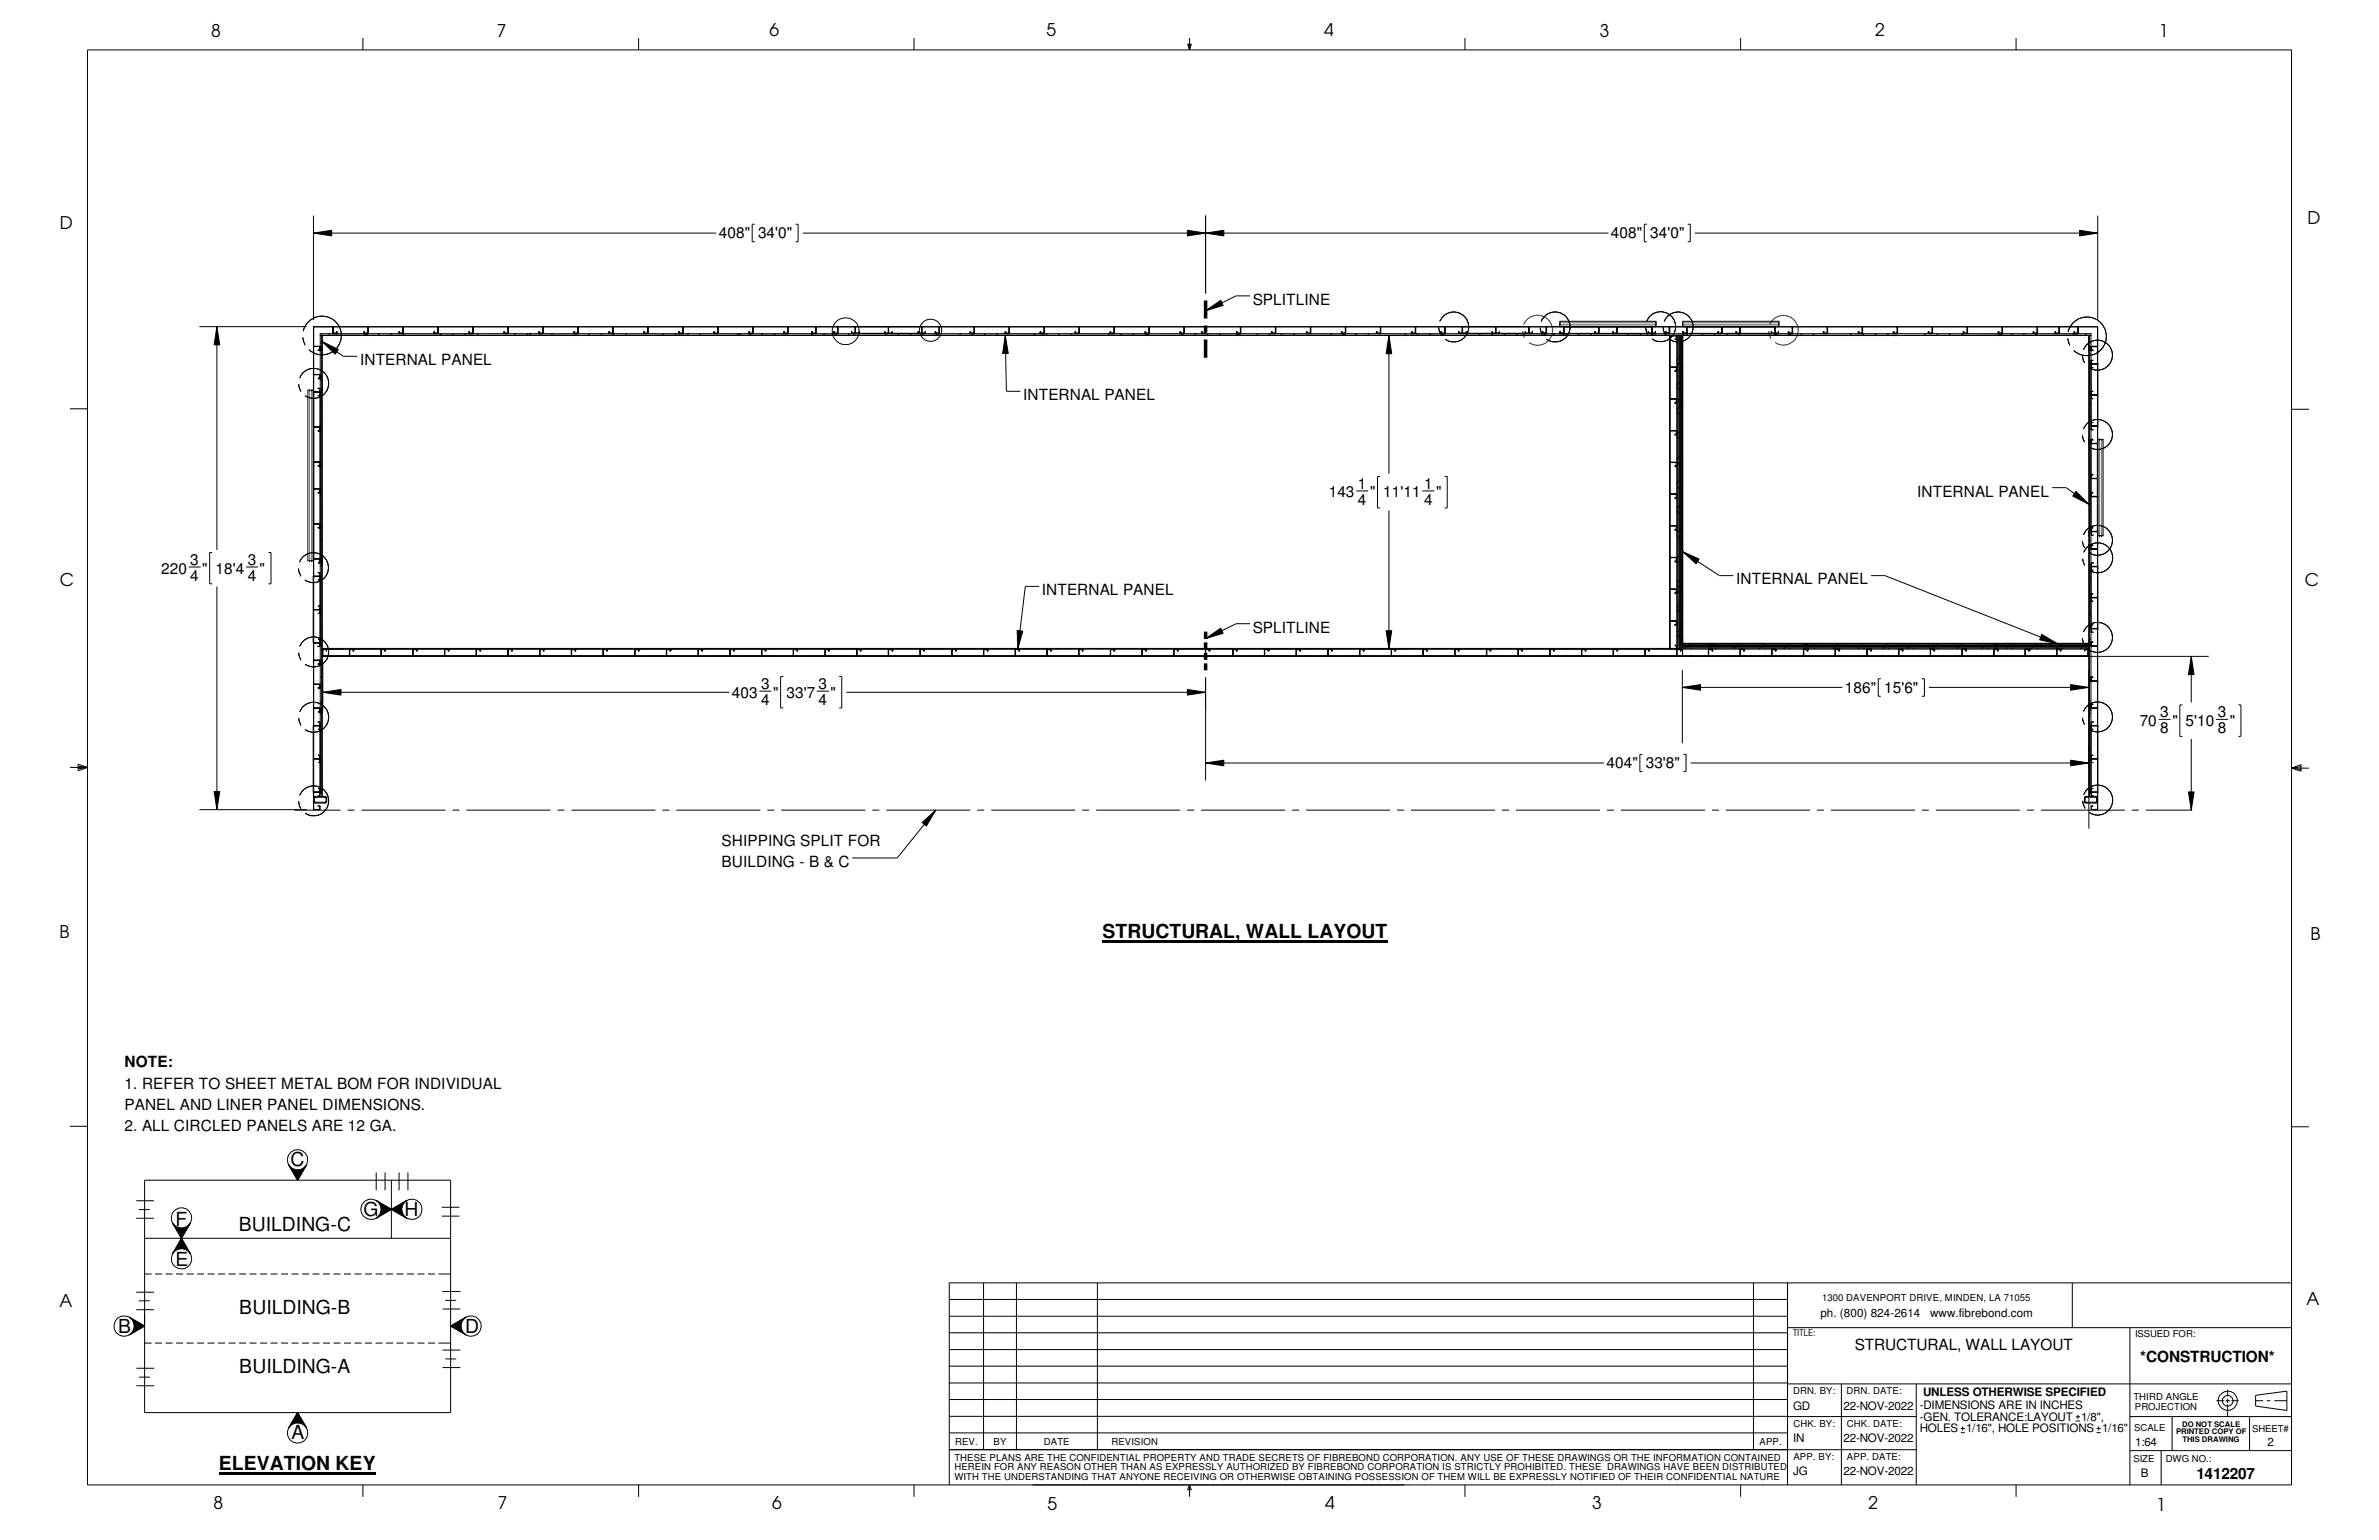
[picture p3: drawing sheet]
<svg xmlns="http://www.w3.org/2000/svg" width="432mm" height="279mm" viewBox="0 0 432 279" stroke-linecap="round" stroke-linejoin="round" font-family="sans-serif">
<defs><g id="words">
<g font-size="3.5">
<text x="200.1" y="170.2">STRUCTURAL, WALL LAYOUT</text>
<text x="52.7" y="211.6">C</text>
<text x="66" y="220.6">G</text>
<text x="73.4" y="220.6">H</text>
<text x="31.8" y="222.4">F</text>
<text x="43.3" y="223.4">BUILDING-C</text>
<text x="31.8" y="229.7">E</text>
<text x="43.4" y="238.3">BUILDING-B</text>
<text x="21.4" y="241.8">B</text>
<text x="84.4" y="241.8">D</text>
<text x="43.4" y="249">BUILDING-A</text>
<text x="52.9" y="261.1">A</text>
<text x="39.7" y="266.8">ELEVATION KEY</text>
</g>
<g font-size="3.2">
<text x="38.3" y="6.6">8</text>
<text x="90.2" y="6.7">7</text>
<text x="139.7" y="6.5">6</text>
<text x="190" y="6.5">5</text>
<text x="240.4" y="6.6">4</text>
<text x="290.4" y="6.7">3</text>
<text x="340.4" y="6.5">2</text>
<text x="391.8" y="6.7">1</text>
<text x="10.9" y="41.5">D</text>
<text x="418.8" y="40.7">D</text>
<text x="10.8" y="106.3">C</text>
<text x="418.3" y="106.4">C</text>
<text x="10.8" y="170.2">B</text>
<text x="419.4" y="170.6">B</text>
<text x="10.8" y="237.2">A</text>
<text x="418.6" y="236.7">A</text>
<text x="38.8" y="273.8">8</text>
<text x="90.3" y="273.8">7</text>
<text x="140.2" y="273.8">6</text>
<text x="190.1" y="273.9">5</text>
<text x="240.5" y="273.8">4</text>
<text x="289" y="273.9">3</text>
<text x="339.1" y="273.9">2</text>
<text x="391.3" y="274.1">1</text>
</g>
<g font-size="2.8">
<text x="130.5" y="43.3">408&quot;</text>
<text x="137.6" y="43.3">34'0&quot;</text>
<text x="292.4" y="43.3">408&quot;</text>
<text x="299.5" y="43.3">34'0&quot;</text>
<text x="227.4" y="55.3">SPLITLINE</text>
<text x="65.4" y="66.3">INTERNAL PANEL</text>
<text x="185.7" y="72.6">INTERNAL PANEL</text>
<text x="246.5" y="88.7">1</text>
<text x="258.5" y="88.7">1</text>
<text x="241.2" y="90.3">143</text>
<text x="246.5" y="91.6">4</text>
<text x="248.7" y="90.3">&quot;</text>
<text x="251.1" y="90.3">11'11</text>
<text x="258.5" y="91.6">4</text>
<text x="260.6" y="90.3">&quot;</text>
<text x="348" y="90.1">INTERNAL PANEL</text>
<text x="29.3" y="104.1">220</text>
<text x="34.5" y="105.3">4</text>
<text x="34.5" y="102.4">3</text>
<text x="36.7" y="104.1">&quot;</text>
<text x="39.1" y="104.1">18'4</text>
<text x="45" y="102.4">3</text>
<text x="45" y="105.3">4</text>
<text x="47.1" y="104.1">&quot;</text>
<text x="189.1" y="108">INTERNAL PANEL</text>
<text x="315.1" y="106">INTERNAL PANEL</text>
<text x="227.4" y="114.8">SPLITLINE</text>
<text x="138.1" y="125">3</text>
<text x="148.6" y="125">3</text>
<text x="334.9" y="125.7">186&quot;</text>
<text x="342" y="125.7">15'6&quot;</text>
<text x="132.8" y="126.6">403</text>
<text x="138.1" y="127.8">4</text>
<text x="140.3" y="126.6">&quot;</text>
<text x="142.7" y="126.6">33'7</text>
<text x="148.6" y="127.8">4</text>
<text x="150.7" y="126.6">&quot;</text>
<text x="388.4" y="131.7">70</text>
<text x="392.1" y="130.1">3</text>
<text x="394.3" y="131.7">&quot;</text>
<text x="396.7" y="131.7">5'10</text>
<text x="402.5" y="130.1">3</text>
<text x="404.7" y="131.7">&quot;</text>
<text x="392.1" y="133">8</text>
<text x="402.5" y="133">8</text>
<text x="291.6" y="139.4">404&quot;</text>
<text x="298.7" y="139.4">33'8&quot;</text>
<text x="131" y="153.5">SHIPPING SPLIT FOR</text>
<text x="131" y="157.3">BUILDING - B &amp; C</text>
<text x="22.6" y="193.6">NOTE:</text>
<text x="22.6" y="197.5">1. REFER TO SHEET METAL BOM FOR INDIVIDUAL</text>
<text x="22.6" y="201.3">PANEL AND LINER PANEL DIMENSIONS.</text>
<text x="22.6" y="205.2">2. ALL CIRCLED PANELS ARE 12 GA.</text>
<text x="336.6" y="244.9">STRUCTURAL, WALL LAYOUT</text>
<text x="388.5" y="247.1">*CONSTRUCTION*</text>
<text x="398.7" y="268.4">1412207</text>
</g>
<g font-size="2.1">
<text x="330.4" y="239">ph. (800) 824-2614</text>
<text x="350.4" y="239">www.fibrebond.com</text>
<text x="325.5" y="255.7">GD</text>
<text x="334.6" y="255.7">22-NOV-2022</text>
<text x="348.4" y="255.7">-DIMENSIONS ARE IN INCHES</text>
<text x="348.4" y="257.8">-GEN. TOLERANCE:LAYOUT</text>
<text x="349" y="253.2">UNLESS OTHERWISE SPECIFIED</text>
<text x="377.7" y="257.8">1/8&quot;,</text>
<text x="325.5" y="261.6">IN</text>
<text x="334.6" y="261.6">22-NOV-2022</text>
<text x="348.4" y="259.9">HOLES 1/16&quot;, HOLE POSITIONS 1/16&quot;</text>
<text x="387.6" y="262.4">1:64</text>
<text x="411.6" y="262.4">2</text>
<text x="325.5" y="267.6">JG</text>
<text x="334.6" y="267.6">22-NOV-2022</text>
<text x="388.6" y="267.9">B</text>
</g>
<g font-size="1.7">
<text x="330.7" y="236.1">1300 DAVENPORT DRIVE, MINDEN, LA 71055</text>
<text x="325.5" y="242.4">TITLE:</text>
<text x="387.5" y="242.7">ISSUED FOR:</text>
<text x="325.5" y="252.9">DRN. BY:</text>
<text x="335.2" y="252.9">DRN. DATE:</text>
<text x="387.2" y="254">THIRD ANGLE</text>
<text x="387.5" y="255.7">PROJECTION</text>
<text x="173.4" y="262.2">REV.</text>
<text x="180.3" y="262.2">BY</text>
<text x="189.5" y="262.2">DATE</text>
<text x="201.7" y="262.2">REVISION</text>
<text x="319.4" y="262.2">APP.</text>
<text x="325.5" y="258.9">CHK. BY:</text>
<text x="335.2" y="258.9">CHK. DATE:</text>
<text x="387.4" y="259.7">SCALE</text>
<text x="408.8" y="259.8">SHEET#</text>
<text x="173.2" y="266.8">HEREIN FOR ANY REASON OTHER THAN AS EXPRESSLY AUTHORIZED BY FIBREBOND CORPORATION IS STRICTLY PROHIBITED. THESE DRAWINGS HAVE BEEN DISTRIBUTED</text>
<text x="173.2" y="265">THESE PLANS ARE THE CONFIDENTIAL PROPERTY AND TRADE SECRETS OF FIBREBOND CORPORATION. ANY USE OF THESE DRAWINGS OR THE INFORMATION CONTAINED</text>
<text x="173.2" y="268.6">WITH THE UNDERSTANDING THAT ANYONE RECEIVING OR OTHERWISE OBTAINING POSSESSION OF THEM WILL BE EXPRESSLY NOTIFIED OF THEIR CONFIDENTIAL NATURE</text>
<text x="325.5" y="264.9">APP. BY:</text>
<text x="335.2" y="264.8">APP. DATE:</text>
<text x="387.2" y="265.3">SIZE</text>
<text x="393.1" y="265.3">DWG NO.:</text>
</g>
<g font-size="1.4">
<text x="395" y="260.2">PRINTED COPY OF</text>
<text x="396.1" y="258.8">DO NOT SCALE</text>
<text x="396.2" y="261.7">THIS DRAWING</text>
</g>
</g></defs>
<g fill="none" stroke="#000" stroke-width=".18">
<path d="M15.9 9.1h400v260.3h-400zM65.9 6.9v2.2M115.9 6.9v2.2M165.9 6.9v2.2M215.6 8h.6l-.3 1.1zM215.7 8l.2 1.1M215.9 6.9v2.2M216 8l-.1 1.1M265.9 6.9v2.2M315.9 6.9v2.2M365.9 6.9v2.2M56.9 39.1v19"/>
<path d="M218.8 39.1v14.2M380.7 39.1v19M36.2 59.3h19.5M39.4 59.3l.5 3.3h-1zM39.4 59.3v40.5M56.9 42.3l3.3-.5v1zM56.9 42.3h73.1M58.9 59.3h.1M60.5 59.4h6.3M60.5 59.4v1.1h.7v-.3l-.1 .3M60.5 59.4l-3.6-.1v3.6M66.8 59.4v1.1h-.7l-.1-.3 .1 .3"/>
<path d="M66.8 59.4h6.4M67.9 59.3h.1M72.4 59.3h-.1M73.2 59.4v1.1h-.8v-.3l.1 .3M73.2 59.4h6.3M79.5 59.4v1.1h-.7l-.1-.3 .1 .3M79.5 59.4h6.4M81.4 59.3h-.1M85.8 59.3v1.2M85.9 59.3h-6.4v1.2M85.9 59.4v1.1h-.8v-.3l.1 .3M85.9 59.4h6.3"/>
<path d="M92.2 59.4h6.4M92.2 59.4v1.1h-.7l-.1-.3 .1 .3M94.8 59.3h.1M98.6 59.4v1.1h-.8v-.3l.1 .3M98.6 59.4h6.3M99.3 59.3h.1M104.9 59.4h6.4M104.9 59.4v1.1h-.7l-.1-.3 .1 .3M108.3 59.3h.1M111.3 59.4v1.1h-.8v-.3l.1 .3M111.3 59.4h6.3M112.8 59.3h.1"/>
<path d="M117.6 59.4v1.1h-.7l-.1-.3 .1 .3M117.6 59.4h6.4M121.8 59.3h.1M124 59.4v1.1h-.8v-.3l.1 .3M124 59.4h6.3M126.3 59.3h-.1M130.3 59.4v1.1h-.7l-.1-.3 .1 .3M130.3 59.4h6.4M135.3 59.3h-.1M136.7 59.4h6.3M136.7 59.4v1.1M137 40.7h-.5v3.2h.5"/>
<path d="M139.7 59.3h.1M143 59.4v1.1M143 59.4h5.1M144.4 40.7h.5v3.2h-.5M145.7 42.3h146.2M148.1 59.4l-5.1-.1v1.2M148.1 59.4v1.1h-.7l-.1-.3 .1 .3M148.1 59.4h4M148.1 59.9h.1M148.7 59.3h.1M152.1 59.4v1.1h-.7l-.1-.3 .1 .3M153.2 59.3h.1"/>
<path d="M155.2 59.3l15.3 .1M155.2 59.3h.1M155.2 59.3v1.2M155.3 59.3l-3.2 .1M161.2 59.3v.1M161.2 59.4l-5.9-.1v1.2M161.2 59.4v1M161.3 59.3l-.1 .1M162.2 59.3h.1M166.7 59.3h.1M167.3 59.3h.1M167.3 59.3v1.2"/>
<path d="M170.5 59.4v1.1h-.7l-.1-.3 .1 .3M170.5 59.4h6.3M175.6 59.3h.1M176.8 59.4h6.4M176.8 59.4v1.1h-.7v-.3v.3M180.2 59.3h-.1M183.2 59.4v1.1h-.7l-.1-.3 .1 .3M183.2 59.4h6.3M189.1 59.3h.1M189.5 59.4v1.1h-.7v-.3v.3M189.5 59.4h6.4M193.6 59.3h.1"/>
<path d="M195.9 59.4h6.3M195.9 59.4v1.1h-.7l-.1-.3 .1 .3M202.2 59.4v1.1h-.7v-.3v.3M202.2 59.4h6.4M202.3 59.6l-.1 .1M202.6 59.3h.1M207.1 59.3h.1M208.6 59.4v1.1h-.7l-.1-.3 .1 .3M208.6 59.4h6.3M214.9 59.4h3.9M214.9 59.4v1.1M215 59.4l3.8-.1v1.2"/>
<path d="M215.5 41.8l3.3 .5-3.3 .5zM216.1 59.3h-.1M218.8 42.3l3.3-.5v1zM218.8 56.4l2.8-1.9 .4 .9zM218.8 59.4v1.1h-.7v-.3l.1 .3M218.8 59.4h6.4M220.6 59.3h-.1M225.2 59.4l6.3-.1v1.2h-.7v-.3v.3M225.2 59.4v1.1h-.7M226.9 53.7h-2.5l-5.6 2.7M229.5 59.3h.1M231.5 59.4h6.4"/>
<path d="M234 59.3h.1M237.9 59.4h6.3M237.9 59.4v1.1h-.7l-.1-.3 .1 .3M243 59.3h.1M244.2 59.4v1.1h-.7v-.3v.3M244.2 59.4h6.4M247.5 59.3h.1M250.6 59.4h6.3M250.6 59.4v1.1h-.7l-.1-.3 .1 .3M256.5 59.3h.1M256.9 59.4v1.1h-.7v-.3v.3M256.9 59.4h5.4"/>
<path d="M261 59.3h-.1M261.2 59.4v.7l.3 .5M261.3 58.3a2.89 2.89 0 0 1 2.4-1.7h.4a2.82 2.82 0 0 1 2.5 2.4l-.1 .9-.3 .8a2.74 2.74 0 0 1-2 1.3h-.8l-1.1-.4M262.3 59.4v1.1h-.7v-.3l.1 .3M262.3 59.4l-5.3-.1-.1 1.2M265.4 59.3v.1M265.4 59.3h.1M265.4 59.3v1.2M265.5 59.4l5.9-.1v1.2M265.5 59.3l-.1 .1M270 59.3h-.1M271.4 59.3l.1 .1"/>
<path d="M271.5 59.4v1M271.5 59.3v.1M274.4 59.3h.1M276.6 58.9l.3-.6 .4-.5 .9-.5 1.1-.1 1.1 .3a2.91 2.91 0 0 1 1.4 1.9 2.74 2.74 0 0 1-1.1 2.7h-.1M277.5 59.3l3.2 .1M277.5 59.3l-15.2 .1M277.5 59.3h.1M277.5 59.3v1.2M277.9 57.4h.1M279.6 59.5l.3 1.2M279.7 58.3l.7-.9a2.4 2.4 0 0 1 1.7-.8l.7 .1a2.54 2.54 0 0 1 1.8 1.3l.3 .6 .1 .9a2.84 2.84 0 0 1-2.3 2.5h-.9l-1.1-.4M280.7 59.4v1.1h-.7v-.3v.2h.6"/>
<path d="M280.7 59.4h22.3M283.1 59.3v-1h17.5v1M283.1 58.9h.1M283.1 58.5h.1M283.4 59.3h.1M283.8 59.3v1.1M283.8 59.3v.1M283.8 59.4v1.4h-3.9M283.9 59.3l-.1 1.2M283.9 59.3l-.1 .1M287.9 59.3h.1M290.2 59.3v1.2"/>
<path d="M290.2 59.3v.1M290.2 59.4v1.1M293.4 59.3v1.2M293.4 59.3l.1 .1M293.5 59.4v1.1M293.5 59.3v.1M296.9 59.3h-.1M298.7 59.4l.1 .6 .2 .6M298.9 58.2h.1M298.9 58.2a2.75 2.75 0 0 1 2.3-1.6h.5a2.86 2.86 0 0 1 2.4 2.3v.7l-.2 .8-.4 .6-.6 .6-.9 .3-1 .1-1.1-.5M298.9 40.7h-.5v3.2h.5M299.8 59.3v1.2"/>
<path d="M299.8 59.3v.1M299.8 59.4v1.5l6.4-.1v-1.4M299.9 59.3v1.1M299.9 59.3l-.1 .1M300.6 58.9h.1M300.6 58.5h.1M301.4 59.3h-.1M301.9 59.4l.1 .7 .2 .5M302 58.3h.1M302.1 58.3a2.73 2.73 0 0 1 2.3-1.7h.4a2.86 2.86 0 0 1 2.5 2.3v.8l-.2 .8-.4 .6-.7 .5-.8 .4h-1l-1.1-.4M303 59.4v1.1h-.7v-.3v.3M303 59.4h22.3"/>
<path d="M305.4 59.3v-1h17.5v1M305.4 58.9h.1M305.4 58.5h.1M306.1 59.3l.1 .1M306.2 59.4l19.1-.1v1.1h-.6v-.2v.3l.6-.1M306.2 59.3v.1M306.3 40.7h.5v3.2h-.5M307.6 42.3h73.1M310.3 59.3h.1M312.5 59.3v1.2M312.5 59.3v.1M312.5 59.4v1.1"/>
<path d="M312.6 59.3l-.1 .1M314.8 59.3h.1M315.8 59.3v1.2M315.8 59.3v.1M315.8 59.4v1.1M321.2 58.8a2.79 2.79 0 0 1 2.2-1.6l.7 .1a2.5 2.5 0 0 1 2 1.5l.2 .4 .1 .9a2.7 2.7 0 0 1-2.5 2.5l-1.2-.2-.5-.3M321.3 58.7h.1M322.1 59.3v1.2M322.1 59.3l.1 .1M322.2 59.3v.1M322.2 59.4v1.5l3.2-.1M322.2 59.3v1.1"/>
<path d="M322.9 58.9h.1M322.9 58.5h.1M323.8 59.3h.1M325.3 59.4v1.1h-.7v-.3v.3M325.3 59.4h6.4M328.3 59.3h.1M331.7 59.4v1.1h-.7l-.1-.3 .1 .3M331.7 59.4h6.3M337.3 59.3h.1M338 59.4h6.4M338 59.4v1.1M338.1 59.4h6.2"/>
<path d="M341.8 59.3h.1M344.3 59.4l.1 1.1M344.4 59.4h6.3M350.7 59.4l-6.3-.1-.1 1.2M350.7 59.4v1.1M350.7 59.4v1.1h-.7l.1-.3v.3M350.8 59.3l-.1 .1M350.8 59.3l6.3 .1M355.3 59.3h-.1M357.1 59.4v1.1h-.7M357.1 59.4h6.3M363.4 59.4h6.4"/>
<path d="M363.4 59.4v1.1h-.7M364.2 59.3h.1M368.7 59.3h.1M369.8 59.4v1.1h-.7l-.1-.3 .1 .3M369.8 59.4h4M373.8 59.4h3.3M373.8 59.4v1.1M377.1 59.4v1.1h-.6l-.1-.3 .1 .3M377.1 59.4l3.6-.1v3.6M377.2 59.8h-.1M377.4 41.8l3.3 .5-3.3 .5zM377.7 59.3h.1"/>
<path d="M380.7 58.1l.9 .8 .5 1 .2 1.4a3.3 3.3 0 0 1-1.1 2.2l-.7 .6-1.2 .4-1.4-.1-1-.4-.5-.4M380.7 58.1l-1.5-.6h-.9l-1.2 .4a3.4 3.4 0 0 0-1.7 2.3M12.7 74.2h3.2M54.2 69.7l.4 1.2M54.4 70.4h.1M54.4 68.5l.2-.3a2.85 2.85 0 0 1 2-1.4l1 .1a2.79 2.79 0 0 1 2 2.4v.6a2.76 2.76 0 0 1-2.4 2.4l-1-.1-.8-.4M54.6 70.9h.1M54.9 61.3l.4 1.1M55 60l.5-1 .4-.5 .6-.5 .8-.5 .8-.1h1l.9 .3 .7 .5 .6 .6 .4 .8 .2 .7v1.1l-.5 1.4-.7 .7-.8 .6a3.4 3.4 0 0 1-2.6 .1l-1.2-.7M55.3 62.4h.1M56.2 70.8h.1M56.6 70.8h.1"/>
<path d="M56.9 70.8h.1M56.9 70.8v30.9M56.9 77.4v.1M56.9 71.1h.1M56.9 70.8h-1v30.9h1M56.9 74.8h.1M56.9 77.6l1.1-.1v.6M56.9 77.5v.1M56.9 71.2h1.1v.6M56.9 71.1v.1M56.9 71.1h1.1v-.6h-.3l.3-.1v.7M56.9 67.9v48.7"/>
<path d="M56.9 62.9v5M56.9 62.8l1.2 .1M56.9 62.8h.1M56.9 61.3h.1M56.9 70.2v.1M56.9 71.1h1.6M56.9 77.5h1.2M56.9 67.9h1.2M56.9 62.9h1.2M57.7 78.1h.3M57.7 71.8h.3M57.8 63.5h.3"/>
<path d="M57.8 78.2h.3M57.8 68.7h.3M58 67.9l.1 .1M58 77.5l.1 .1M58 71.1v.7M58.1 78.1h-.1M58.1 77.5v.7M58.1 77.5h.1M58.1 68.6h-.3h.2v-.6h-1.1v20.6M58.1 67.9v.1M58.1 67.9v.8M58.1 62.9l-.1 .6h-.3h.4"/>
<path d="M58.1 63.5h-.1M58.1 63.5h.1M58.1 62.9h.1M58.1 62.9v.6M58.1 78.2h.1M58.1 68.7h.1M58.1 60.8h321.4M58.1 68.3h.3v60.6h-.3M58.3 62.2l-.2 .1M58.4 61.9l3 1.5-.6 .9zM58.4 68.7l-.3 .3M58.4 71l-.3 .3"/>
<path d="M58.4 75.5l-.3 .3M58.4 60.8v7.3h-.3M58.4 61.9l3.9 2.7h2.6M58.5 71.1l-.1-8.3 .1 81.6M58.5 73.2l-.4 .3M58.5 70.4v74M58.5 60.8v2.8v-2.7l2.7-.1M59.9 60.5l-.3 .3M60.5 60.4v.1M60.5 60.5l-.1-1.2h-3.5v3.5M60.5 60.5h.6M61.1 60.2v.3z"/>
<path d="M66 60.8v.1M66.1 60.2l.1 .3zM66.2 60.5h.6M66.3 60.5v.3M66.3 60.8v.1M66.5 60.5v.3M66.7 60.5l-.2 .2M66.8 60.4v.1M66.8 60.4v-1.1h-6.3v1.2M66.8 60.3v.1M68.9 60.5l-.3 .3M70.8 60.8v.1"/>
<path d="M71.2 60.5l-.3 .3M72.5 60.2l.1 .3zM72.6 60.5h.5M73.1 60.5v-1.2h-6.3v1.2M73.2 60.4l-.1 .1M73.4 60.5l-.3 .3M78.8 60.2l.1 .3zM78.9 60.5h.6M79.5 60.5v-1.2h-6.3v1.2M79.5 60.4v.1M80.1 60.5l-.3 .3M82.4 60.5l-.3 .3"/>
<path d="M84.6 60.5l-.3 .3M85.1 60.8v.1M85.2 60.2l.1 .3zM85.3 60.5h.5M85.9 60.4l-.1 .1M86.9 60.5l-.3 .3M91.5 60.2l.1 .3zM91.6 60.5h.6M92.2 60.5v-1.2h-6.3v1.2M92.2 60.4v.1M93.6 60.5l-.3 .3M95.8 60.5l-.3 .3"/>
<path d="M96.2 60.5v.3M97.9 60.2l.1 .3zM98 60.5h.5M98.1 60.5l-.3 .3M98.5 60.5v-1.2h-6.3v1.2M98.6 60.4l-.1 .1M98.6 60l-.1 .1M100.3 60.5l-.3 .3M104.1 60.8v.1M104.2 60.2l.1 .3zM104.3 60.5h.6M104.9 60.5v-1.2h-6.3v1.2"/>
<path d="M104.9 60.4v.1M107.1 60.5l-.4 .4M109.3 60.5l-.3 .3M110.6 60.2l.1 .3zM110.7 60.5h.5M111.2 60.5v-1.2h-6.3v1.2M111.3 60.4l-.1 .1M111.5 60.5l-.2 .3M113.8 60.5l-.3 .3M116.9 60.2l.1 .3zM117 60.5h.6M117.6 60.5v-1.2h-6.3v1.2"/>
<path d="M117.6 60.4v.1M120.5 60.5l-.3 .3M122.8 60.5l-.3 .3M123.2 60.8v.1M123.3 60.2l.1 .3zM123.4 60.5h.5M123.9 60.5v-1.2h-6.3v1.2M124 60.4l-.1 .1M125 60.5l-.3 .4M127.3 60.5l-.3 .3M129.6 60.2l.1 .3zM129.7 60.5h.6"/>
<path d="M130.3 60.5v-1.2h-6.3v1.2M130.3 60.4v.1M134 60.5l-.3 .3M134.3 60.5v.3M136 60.2l.1 .3zM136.1 60.5h.5M136.3 60.5l-.3 .3M136.6 60.5v-1.2h-6.3v1.2M136.7 60.4l-.1 .1M136.7 60.5h-.8v-.3l.1 .3M136.7 60.5h.1M138.5 60.5l-.3 .3"/>
<path d="M140.8 60.5l-.3 .3M142.2 60.8h9.9M142.3 60.2l.1 .3h.6M142.3 60.2h.1M143 60.5h-.7l-.1-.3 .1 .3M143 60.4v.1M147.4 60.2v.3h.6M147.4 60.2h.1M147.5 60.5l-.3 .3M148 60.5h.1M149.7 60.5l-.3 .3M151.3 60.8v.1"/>
<path d="M151.4 60.2v.3zM151.4 60.5h.6M151.6 60.8v.1M152 60.5v-1.2h-3.9v1.2M152 60.5l-.3 .3M152.1 60.4l-.1 .1M154.2 60.5l-.3 .3M155 60.5v.3M155.2 60.5h12.1M155.3 60.5h-.7v-.4v.3h.6v-1.1h-3.1v1.2M155.3 60.5h.6M155.9 60.2v.3z"/>
<path d="M160.7 60.2l-.1 .3 .6-.1M161 60.5l-.3 .3M161.2 60.4l.1 .1M161.3 60.2h-.1M161.3 60.5v-1.2h6v1.2M161.3 60.5h.6M161.9 60.4v.1M162 60.2l-.1 .2M163.2 60.5l-.3 .3M165.4 60.5l-.3 .3M166.6 60.2l.1 .3zM166.7 60.5h.6"/>
<path d="M167.3 60.4h.6l.1-.3v.4h-.7M167.3 60.4v-1.1h3.1v1.1h-.6v-.2v.3l.7-.1M167.3 60.4h.1M167.7 60.5l-.3 .3M169.7 60.8v.1M170.1 60.5v.3M174.4 60.5l-.3 .4M176.1 60.2l.1 .3zM176.2 60.5h.6M176.7 60.5l-.3 .3M176.8 60.5v-1.2h-6.3l-.1 1.2M176.8 60.4v.1"/>
<path d="M178.9 60.5l-.3 .3M181.1 60.5l-.3 .3M182.5 60.8l.5 3.3h-1zM182.5 60.8l.2 10.2h2.5M182.5 60.2v.3zM182.5 60.5h.6M183.1 60.5v-1.2h-6.2l-.1 1.2M183.2 60.4l-.1 .1M187.9 60.5l-.3 .3M188.8 60.8v.1M188.8 60.2l.1 .3zM188.9 60.5h.6"/>
<path d="M189.5 60.5v-1.2h-6.3l-.1 1.2M189.5 60.4v.1M190.1 60.5l-.3 .3M192.4 60.5l-.4 .4M194.6 60.5l-.3 .3M195.2 60.2v.3zM195.2 60.5h.6M195.8 60.5v-1.2h-6.2l-.1 1.2M195.9 60.4l-.1 .1M201.4 60.5l-.3 .3M201.5 60.4h.1M201.5 60.2l.1 .3z"/>
<path d="M201.5 60.3h.1M201.6 60.5h.6M202.2 60.5v-1.2h-6.3l-.1 1.2M202.2 60.4v.1M203.6 60.5l-.3 .3M205.9 60.5l-.3 .3M207.9 60.2v.3zM207.9 60.5h.6M208.1 60.5l-.3 .4M208.2 60.5v.3M208.5 60.5v-1.2h-6.2l-.1 1.2M208.6 60.4l-.1 .1"/>
<path d="M214.2 60.2l.1 .3zM214.3 60.5h.6M214.5 60.5v.3M214.8 60.5l-.3 .3M214.9 60.5v-1.2h-6.3l-.1 1.2M214.9 60.5h-.7v-.3v.3M215 60.5h-.1M217.1 60.5l-.3 .3M218.1 60.2v.3M218.1 60.4l.1 .1M218.2 60.5h.6M218.8 60.4v.1"/>
<path d="M219.3 60.5l-.3 .3M221.6 60.5l-.3 .3M224.4 60.5h.1M224.4 60.2h.1M224.4 60.2v.3M224.4 60.8v.1M224.5 60.2v.3zM224.5 60.5h.6M224.6 60.5v.3M224.8 60.5v.3M225.1 60.5v-1.2h-6.2l-.1 1.2M225.2 60.4l-.1 .1"/>
<path d="M228.3 60.5l-.3 .4M230.5 60.5l-.2 .3M230.8 60.2l.1 .3zM230.9 60.5h.6M231.5 60.5v-1.2h-6.3l-.1 1.2M231.5 60.4v.1M232.8 60.5l-.3 .3M235 60.5l-.3 .3M237.2 60.2v.3zM237.2 60.5h.6M237.8 60.5v-1.2h-6.2l-.1 1.2M237.9 60.4l-.1 .1"/>
<path d="M241.8 60.5l-.3 .3M243.5 60.8v.1M243.5 60.2l.1 .3zM243.6 60.5h.6M243.8 60.5v.3M244 60.5l-.3 .3M244.2 60.5v-1.2h-6.3l-.1 1.2M244.2 60.4v.1M246.3 60.5l-.4 .4M248.5 60.5l-.3 .3M249.9 60.2v.3zM249.9 60.5h.6"/>
<path d="M250.2 60.9h5.1M250.5 60.5v-1.2h-6.2l-.1 1.2M250.6 60.4l-.1 .1M252.1 60.9l.5 3.3h-1zM252.1 60.9v25.1M255.2 60.5l-.3 .3M256.2 60.2l.1 .3zM256.3 60.5h.6M256.9 60.5v-1.2h-6.3l-.1 1.2M256.9 60.4v.1M257.5 60.5l-.3 .3M259.7 60.5l-.3 .3"/>
<path d="M261.5 60.6h.1M261.5 60.8v.1M261.6 60.4l.1 .1M261.6 60.2v.3M262 60.5l-.3 .3M262.3 60.4l-.6 .1M265.4 60.4h-.6v-.3v.4h1.3M265.4 60.4v-1.1h-3.1v1.2M265.4 60.4h.1M265.4 60.5h12.1M266.1 60.4v.1M266.1 60.2v.2"/>
<path d="M266.3 60.5h.1M268.7 60.5l-.3 .3M270.8 60.2v.3zM270.8 60.5h.6M271 60.5l-.3 .3M271.5 60.4l-.1 .1M271.5 60.4v.1M271.5 60.5v-1.2h6v1.2M271.5 60.5h.6M272.1 60.2l.1 .3zM273.2 60.5l-.3 .3M275.5 60.5l-.3 .3"/>
<path d="M276.4 60.1l.3 1.2M276.8 60.2v.3h.7M276.8 60.2h.1M277.5 62.1a2.62 2.62 0 0 0 3.1 .1M278.1 60.4l.1-.3v.4h-.7M278.1 60.4h-.6v-1.1h3.1v1.1M278.1 60.4h.1M280 60.2v.3M280 60.4h.7M280.4 60.5v.3M280.6 60.4h.1M280.6 62.1v.1"/>
<path d="M282.2 60.5l-.3 .3M283 60.8v.1M283.1 60.2v.3M283.2 60.4h.6M283.8 60.4h.1M283.8 60.4h-.6v-.3l-.1 .4h16.7M283.8 60.5h.1M284.4 60.5l-.3 .3M286.3 60.8v.1M286.7 60.5l-.3 .3M288.9 60.5l-.3 .3M289.4 60.5h.1"/>
<path d="M289.4 60.2h.1M289.4 60.2v.3M289.5 60.5h.1M289.5 60.2l.1 .3zM289.6 60.5h.6M290.2 60.4v.1M292.8 60.5l-.1-.3 .1 .3M292.9 60.2l-.1 .3h.6M293.5 60.4l-.1 .1M293.5 60.5h.1M295.7 60.5l-.3 .3M297.9 60.5l-.3 .3"/>
<path d="M299 60.6h.1M299.2 60.2v.3h.6M299.8 60.5h.1M299.9 60.4h.1M299.9 60.4h.5M300.1 60.5l-.3 .3M300.2 60.4v.1M300.4 60.4l.1-.3v.4h-.7M300.4 60.4h.1M300.5 60.2h-.1M302.2 60.6h.1M302.4 60.4h.1"/>
<path d="M302.4 60.4l-.1-.2v.3l.7-.1M302.4 60.5l-.3 .3M302.4 60.4h.5M302.9 60.4v-1.1h-22.2v1.2M302.9 60.4h.1M303.1 61v56.6M303.1 78.1h1.2h-1.2M303.1 78.1h.1M303.1 66.6v5.7M303.1 72.3h1.2l-1.2 .1M303.1 72.3v.1M303.1 66.6h1.2"/>
<path d="M303.1 60.9v5.7M303.1 78.1v5.7M303.1 72.4v5.7M303.1 60.9h.1M303.1 60.9h1.1M304 78.8h.3v-.7l-.1 .7h-.2v.1h.3h-.3M304 61.5v.1M304 67.4h.3M304 61.5h.2M304.2 73h.1M304.2 73l.1-.6v.6l-.3 .1M304.2 66.6l.1 .7h-.3h.2z"/>
<path d="M304.2 73h-.2v.2h.3l-.3-.1M304.2 67.3h.1M304.2 61.5h.1M304.2 60.9v.7M304.2 60.9h.1M304.2 78.9h.1M304.2 60.9v.6M304.3 67.4h.1M304.3 79.2l1 .9M304.3 74.7l1 .9M304.3 70.2l1 1M304.3 65.7l1 1"/>
<path d="M304.3 61.3l1 .9M304.3 72.8h.5M304.3 72.6h.5M304.3 61h-1.3v56.6M304.5 60.9v11.7M304.5 72.8v34.5M304.8 60.9v56.8M304.8 67.2h.3M304.8 67h.3M305.1 60.9v56.9M305.1 72.8h.2v44.9h-241.9M305.1 72.6h.2v-11.7l.1 29.5"/>
<path d="M305.3 77.9l-.9 .9M305.3 73.3l-1 1M305.3 64.3l-1 1M305.3 68.8l-1 1M305.3 72.3h.1M305.3 61h.1v55.8M305.3 77.8h.1M305.3 64.3h.1M305.3 68.8h.1M305.3 73.2h.1M305.4 60.8v.1M305.4 61v55.8"/>
<path d="M305.6 60.4l-.1-.3v.4l.7-.1M305.6 60.4h.1M305.6 60.4h.5M306.1 60.4v-1.1h-3l-.1 1.2M306.1 60.4h.1M306.2 60.5h.1M309.1 60.5l-.3 .4M311.4 60.5l-.3 .3M311.8 60.5l-.1-.3 .1 .3M311.9 60.2v.3h.6M312.5 60.5h.1M312.5 60.4v.1"/>
<path d="M313.6 60.5l-.3 .3M315.1 60.5l-.1-.3 .1 .3M315.1 60.2l.1 .3zM315.2 60.5h.6M315.8 60.4v.1M315.8 60.5l-.2 .3M321 60.1l.4 1.2M321.4 61.3h.1M321.5 60.2v.3zM321.5 60.5h.6M322.2 60.5h-16.8v-.3l.1 .3M322.2 60.5h.1"/>
<path d="M322.2 60.4h.6v-.3v.4h-.7M322.2 60.4h.1M322.6 60.5l-.4 .4M322.7 60.4v.1M322.8 60.3h.1M324.6 60.8h19.8M324.8 60.5l-.3 .3M325 60.5v.3M327.1 60.5l-.4 .4M329.3 60.5l-.3 .3M331 60.2v.3zM331 60.5h.6"/>
<path d="M331.6 60.5v-1.2h-6.2l-.1 1.2M331.7 60.4l-.1 .1M336.1 60.5l-.4 .4M337.4 60.2v.3zM337.4 60.5h.6M338 60.5v-1.2h-6.3l-.1 1.2M338 60.4v.1M338 60.5h-.7v-.3v.3M338.1 60.5h-.1M338.3 60.5l-.3 .3M340.6 60.5l-.4 .4M342.8 60.5l-.3 .3"/>
<path d="M343.7 60.4v.1M343.7 60.2h.1M343.7 60.2v.2M343.7 60.5h.6M344.4 60.4l-.1 .1M344.4 60.5h-.7l-.1-.3 .1 .3M349.2 60.9h.1M349.5 60.5l-.3 .3M350 60.2v.3M350.1 60.4v.1M350.1 60.5h.6M350.7 60.4v.1"/>
<path d="M351.8 60.5l-.3 .3M353.7 60.8v.1M354 60.5l-.3 .3M356.3 60.5l-.3 .3M356.3 60.5h.1M356.3 60.2h.1M356.3 60.2v.3M356.4 60.2v.3zM356.4 60.5h.6M357 60.5v-1.2h-6.2l-.1 1.2M357.1 60.4l-.1 .1M362.7 60.5h.1"/>
<path d="M362.7 60.2v.3M362.7 60.2h.1M362.8 60.2v.3zM362.8 60.5h.6M363.1 60.5l-.4 .4M363.1 60.5v.3M363.3 60.5v.3M363.4 60.5v-1.2h-6.3l-.1 1.2M363.4 60.4v.1M363.5 60.1h-.1M365.3 60.5l-.3 .3M367.5 60.5l-.3 .3"/>
<path d="M369.1 60.2v.3zM369.1 60.5h.6M369.7 60.5v-1.2h-6.2l-.1 1.2M369.8 60.4l-.1 .1M373 60.5h.8M373 60.5h.1M373 60.2v.3M373.1 60.4v.1M373.1 60.5h.6M373.1 60.2v.2M373.7 60.5v-1.2h-3.9v1.2l-.4 .3M373.8 60.5h-.1"/>
<path d="M373.8 60.4l-.1 .1M375.3 61.4l.4 1.2M376.4 60.8l2.7 .1M376.5 60.5l-.3 .3M376.6 60.2v.3M377.1 60.4l-.6 .1M377.1 60.5l.1-1.2h3.5v3.5l-1.2 .1M378 64.6l.3 1.2M378 79l.3 1.2M378.2 63.4a2.91 2.91 0 0 1 1.7-1.6l1.1-.1a2.85 2.85 0 0 1 2.1 1.5l.3 .9-.1 1a2.6 2.6 0 0 1-1.7 1.9l-1.3 .1-1.1-.4M378.2 77.8a2.9 2.9 0 0 1 2.1-1.7h.7a2.73 2.73 0 0 1 2.4 2.4l-.1 1a2.62 2.62 0 0 1-1.2 1.7l-1 .3h-.8l-1.1-.4M378.7 60.5l-.3 .3"/>
<path d="M379.1 60.9h.1M379.1 60.8v19.7h1.6M379.1 60.9v2.7M379.1 62.8l.1 17.7M379.1 62.3v.1M379.1 79.7l.1 17.5zM379.1 79.7h.1M379.2 75.8h-.1M379.2 71.3h-.1M379.2 60.8v4.7h.3v-5h-321.4v83.5h.3v-15h-.3M379.2 65.7h.3v78.3h-.3zM379.6 79.7h.1"/>
<path d="M379.5 63.5h.3M379.5 62l-.3 .3M379.5 75.4l-.3 .3M379.5 71l-.3 .2M379.5 64.2l-.3 .3M379.5 73.2l-.3 .3M379.5 77.7l-.3 .3M379.5 77.3h1.2M379.5 66h1.2M379.6 63.5h.1M379.6 66.6l.3 .1zM379.6 71.6v.1"/>
<path d="M379.6 71.6h.1M379.6 72.3h.3zM379.6 77.2v.1M379.6 76.6l.3 .1zM379.6 62.9h.1M379.6 62.9h1.1M379.6 79.7h.3M379.6 62.9v.6M379.6 66.1v.5M379.6 71v.6M379.6 71.7v.6M379.6 76.7v.5"/>
<path d="M379.6 77.3h.1M379.6 77.3v.6M379.6 77.3v.7M379.6 79.8h.3h-.3v.7M379.6 79.8h.1M379.6 62.9h1.1v3.1h-1.1M379.6 62.9v.6h.3h-.3M379.6 65.4h.1M379.6 65.4h.3h-.3v.6M379.6 66h.1M379.6 66v.1M379.6 71h.1"/>
<path d="M379.6 71.7h.1M379.6 65.4v.6M379.6 77.9h.3M379.6 71.6h1.1M379.9 71h.1M379.9 71h-.3M379.9 77.9v.1M379.9 67.1h.1M380.7 77.3h.1M380.7 62.9v3.1M380.7 71.7v5.6l-1.1-.1M380.7 71.7h.1"/>
<path d="M380.7 77.2v3.2h-1.1v-.6M380.7 66v33.6M380.7 66.1v5.5M380.7 71.6v.1M380.7 66h.1M380.7 60.7v.1M380.7 74.2v.1M380.7 69.7v.1M380.7 79.7h1v17.5h-1M381.1 79.7h.1M381.5 79.7h.1M415.9 74.3h3.2"/>
<path d="M56.9 95h.1M56.9 88.6v.1M56.9 95v.1M56.9 88.7v6.3M56.9 88.7v.1M56.9 88.6h.1M56.9 83.9h1.1v.6M56.9 83.8v.1M56.9 88.6l1.2 .1M56.9 83.7v.1M56.9 83.8h.1M56.9 88.2v.1"/>
<path d="M56.9 97.2h.1M56.9 88.7h1.2M56.9 83.8h1.2M57.7 84.5h.3M57.7 89.3v.1M57.7 89.3h.3M57.8 95.8h.3M57.8 89.5h.3M57.8 84.6h.3M58 95l.1 .1M58 95.7h-.3h.4M58 95.7h.1"/>
<path d="M58 95.7v-.6h-1.1v6.2M58 89.3h.1M58 83.8l.1 .1M58.1 95v.1M58.1 95v.8M58.1 88.8l-.1-.1v.6M58.1 89.3l-.1 .1M58.1 88.7v.8M58.1 84.5h-.1M58.1 88.7h.1M58.1 83.8v.8M58.1 83.8v.1"/>
<path d="M58.1 95h-1.2M58.1 95.8h.1M58.1 89.4v.1M58.1 84.5v.1M58.4 95.7l-.3 .3M58.4 84.5l-.3 .3M58.4 97.9l-.3 .3M58.4 88.9l-.3 .3M58.5 82.2l-.4 .3M58.5 95.7h.1M58.5 86.7l-.4 .3M246.2 89.1h2.1"/>
<path d="M250.5 86.4h-.5v5.8h.5M252.1 92.6v25.1M258.1 89.1h2.2M262.2 86.4h.5v5.8h-.5M303.1 89.7h1.1v.6M303.1 95.3v.1M303.1 83.8l1.2 .1h-1.2M303.1 83.8v.1M303.1 89.7v5.6M303.1 95.4v5.7M303.1 80h.1M303.1 84.5h.1"/>
<path d="M303.1 93.5h.1M303.1 98h.1M303.1 95.4h1.1M303.1 95.4h.1M303.1 89.6v.1M303.1 83.9v5.7M303.1 89.6h1.2M303.1 95.4h1.2M303.7 83.9h.1M304 96.1l.3 .1zM304 90.4h.3zM304 84.6l.3 .1z"/>
<path d="M304 96.1h.2M304 90.3h.2M304 84.5h.2M304.2 95.4v.7M304.2 95.4h.1M304.2 89.6v.7M304.2 83.9l.1 .6zM304.3 95.4h.1M304.3 89.6h.1M304.3 97.2l1 .9M304.3 92.7l1 .9M304.3 88.2l1 .9"/>
<path d="M304.3 83.7l1 .9M305.3 82.3l-1 1M305.3 86.8l-1 1M305.3 89.6h.1M305.3 95.8l-1 .9M305.3 91.3l-1 .9M305.3 82.3h.1M372.5 88.5h2.5l4.2 3M376.8 89.2l2.4 2.3-3-1.5zM378 98.2l.3 1.2M378 98.6h.1M378.2 97l.8-1.1 1.2-.6a2.73 2.73 0 0 1 2.5 .9l.4 .6 .3 .9v.9l-.5 1"/>
<path d="M379.1 98.8l.1 18.5zM379.2 89.2l-.1 .1M379.2 84.8h-.1M379.2 98.2v.1M379.2 96.4v3.3l-.1-3.3h1.6M379.5 80.4l.1 .1M379.5 86.8h1.2M379.6 86.1h.1M379.5 98.9l.3-.1-.2 .1v.7M379.5 99.6l1.2 .1v3h-1.1v-.5l.3-.1h-.3v.7M379.5 96.4h.1M379.5 88.9l-.3 .3"/>
<path d="M379.5 97.9l-.3 .3M379.5 84.5l-.3 .3M379.5 86.7l-.3 .3M379.5 91.2l-.2 .2M379.6 86.7v.1zM379.6 90v.1M379.6 89.4l.3 .1zM379.6 95.8h.3zM379.6 96.4v.7h.3h-.3v-.6h1.1v3.1h-1.1v-.6l.3-.1-.3 .1M379.6 89.3h.2M379.6 99.6h.1M379.6 99.5v.1"/>
<path d="M379.6 86.2v.5M379.6 89.5v.5M379.6 95.8v.6M379.6 90h1.1M379.6 86.1h.3M379.6 96.4h1.1M379.6 99.6h1.1M379.6 86.1v.1M379.8 89.3v.1M379.9 86.1v.1M379.9 86.1l-.3 .1M379.9 81.4h.1"/>
<path d="M380.7 99.6v3.2M380.7 96.4v.1M380.7 80.5v6.3M380.7 80.5h.1M380.7 90h.1M380.7 86.8v3.2M380.7 86.8v.1M380.7 90.1h.1M380.7 96.4h.1M380.7 90.1v6.3M380.7 86.7v.1M380.7 90v.1"/>
<path d="M380.7 90.1h-1.2h1.2M380.7 80.4v.1M380.7 96.6v.1M380.7 87.7h.1M380.7 83.2h.1M381.1 97.2h.1M381.5 97.2h.1M381.8 81.3h.1M382.9 99.6l.5 1.1 .1 .8-.2 .5a2.06 2.06 0 0 1-.9 1.3v.1a2.9 2.9 0 0 1-2.4 .4l-.8-.3M382.9 99.6a2.67 2.67 0 0 0-1.6-1l-1-.1-.8 .3-.7 .5-.6 .9M382.9 99.6l-.5 .6a2.9 2.9 0 0 1-2.4 .5l-.8-.4M383.1 99.2v.1"/>
<path d="M383.3 98.7h.1M34.2 102.9h2.2M38.5 100.2h-.4v5.7h.4M39.4 106.4v40.5M44.7 102.9h2.1M48.7 100.2h.5v5.7h-.5M54.2 103.2l.1 .6 .3 .6M54.2 118.4l.4 1.2M54.4 117.2l.2-.3a2.85 2.85 0 0 1 2-1.3l1 .1a2.79 2.79 0 0 1 2 2.3v.7a2.76 2.76 0 0 1-2.4 2.3l-.8-.1-1-.4M54.6 104.4h.1M54.6 119.6h.1M56.1 100.4h.1"/>
<path d="M56.2 101.7h.1M56.6 101.7h.1M56.9 101.7h.1M56.9 101.3v.1M56.9 116.6v3.2M56.9 104.5v.1M56.9 110.5v.1M56.9 101.3h.1M56.9 101.3l1.2 .1M56.9 119.8h1.2M56.9 104.5h1.1v-.6h-.3h.3v.7M56.9 101.4v.1"/>
<path d="M56.9 104.5h.1M56.9 119.8h.1M56.9 119.8v4.3l1.2 .1M56.9 119.8v4.4M56.9 110.6v.1M56.9 116.6h.1M56.9 101.4h.1M56.9 110.7h.1M56.9 110.6h1.1M56.9 115.1v.1M56.9 110.7v5.9M56.9 101.4h1.6"/>
<path d="M56.9 119.8h1.1M56.9 116.6h1.1M57 110.6h.1M57.2 101.3l-.1 .1M57.8 109.9h.2M57.8 102.2h.3M58 116.6v.7h-.3h.3v-.6h-1.1v3.1h1.2M58 101.4l.1 .1M58 119.8h.1M58 110.6l.1 .7h-.3h.2zM58 116.6h.1M58 116h.1"/>
<path d="M58 116h-.2h.3l-.1 .6M58 105.2h.1M58 105.2v-.6h-1.1v6h1.1v-.7M58 109.9v.7M58 104.6l.1 .6h-.3h.2M58 116v.6M58 119.8v.6M58.1 101.4v.8M58.1 119.8v.7l-.3 .1 .3-.1M58.1 102l-.3 .1 .2-.1v-.6h-1.1v3.1M58.1 102.1v.1M58.1 117h.3"/>
<path d="M58.2 104.6h-1.3v12h1.3M58.4 109.2l-.3 .3M58.4 113.7l-.3 .3M58.4 100.2l-.3 .3M58.4 109.1h.1M58.4 111.4l-.3 .3M58.4 102.4l-.3 .3M58.4 115.9l-.3 .3M58.4 119.8h.1M58.5 113.6h.1M58.5 100.2h.1M58.5 102.2h.1"/>
<path d="M58.6 119h.1M58.6 119h4.8M58.6 119l342.3 .1M58.6 117.8l.6 .1M59 101.3a2.54 2.54 0 0 0-1.7-1h-.9l-.8 .3-.8 .7-.4 .6M59 101.3h.1M59.1 101.3l.4 .8 .1 .6v.8l-.3 .7a2.72 2.72 0 0 1-2.2 1.5l-.9-.1-.8-.4M59.2 117.9h.1M59.5 103.8h.1M63.3 117.7v.1M63.5 117.8h.1M63.4 119h.1"/>
<path d="M63.4 117.7v1.3M63.5 119h5.7M63.5 117.8l.6 .1zM63.5 119h-.1M64.1 117.9v.2M64.2 117.8v.3zM64.2 117.7l-5.6 .1h.6l.1 .3-.1-.2M67.8 117.7v.1M69.2 117.8h.1M69.2 117.9h.6M69.2 119h.1M69.2 117.8v1.2"/>
<path d="M69.8 117.9h-.6l.1 1.1M69.8 117.9l.1 .2M69.9 117.8l.1 .3zM74.9 117.8h.1M74.9 119h-5.6M74.9 119h.1M74.9 117.9h.7M74.9 117.8v1.2M75 117.9h.1M75 119h.1M75 117.9h.6M75 117.9v1.1"/>
<path d="M75.6 117.9v.2M75.7 117.8v.3zM76.8 117.7v.1M80.7 119h.1M80.7 117.9h.7M80.7 117.8h.1M80.7 119h-5.7M80.7 117.7v1.3M80.7 117.9h.1M80.7 118.3h.1M80.7 117.9v1.1M81.2 117.8v.1"/>
<path d="M81.3 117.7l-.1 .1M81.4 117.9v.2M81.4 117.8l.1 .3zM86.4 117.9h.7M86.4 119h.1M86.4 119h-5.7M86.4 117.8h.1M86.4 117.8v1.2M86.5 119h.1M86.5 117.9h.1M86.5 117.9h.6M86.5 117.9v1.1"/>
<path d="M87.1 117.9l.1 .2M87.2 117.8v.3zM90.3 117.7v.1M92.2 117.9h.7M92.2 119h.1M92.2 119h-5.7M92.2 117.9h.1M92.2 117.8v1.2M92.2 119h5.7M92.2 117.9v1.1M92.9 117.9v.2M92.9 117.8l.1 .3"/>
<path d="M94.7 117.7v.1M98 117.9h.6M98 119h.1M98 119h-.1M98 117.7v1.3M98 117.9h.1M98 117.8h.1M98 119h5.7M98 117.9v1.1M98.6 117.9l.1 .2M98.7 117.8l.1 .3M103.7 119h.1"/>
<path d="M103.7 117.9h.7M103.7 117.7v1.3M103.8 117.9h.1M103.8 119h.1M103.8 117.8h-.1M103.8 119h5.6M103.8 117.9h.6M103.8 117.9v1.1M104.4 117.9v.2M104.4 117.8l.1 .3M108.2 117.7v.1M109.5 117.9l.7-.1v.3l-.1-.2"/>
<path d="M109.5 119h.1M109.5 119h-.1M109.5 117.9h.1M109.5 117.8v1.2M109.5 119h5.7M109.5 117.9h.6M109.5 117.9v1.1M110.1 117.9h.1M110.2 117.8h.1M110.2 117.8l.1 .3M115.2 117.7v1.3M115.2 119h.1"/>
<path d="M115.2 117.8h.7v.3v-.2zM115.3 117.8h-.1M115.3 119h5.6M115.9 117.9h.1M116 117.8h.1M116 117.8v.3M117.2 117.7v.1M120.9 119l.1-1.2v1.2M120.9 119h.1M120.9 118.4h.1M121 119h5.7M121 119h-.1"/>
<path d="M121.6 117.8l.1 .3-.1-.2M121.6 117.8h-.6l.6 .1M121.6 117.9h.1M121.6 117.8v.1M121.7 117.8h.1M121.7 117.7v.1M121.8 117.8v.3M126.7 119v-1.2v1.2M126.7 119h.1M126.7 119h5.8M126.7 117.8h.7v.3v-.2zM127.4 117.9h.1"/>
<path d="M127.5 117.8h.1M127.5 117.8l.1 .3M130.7 117.7l-.1 .1M132.5 117.8v1.2M132.5 119h.1M132.5 117.7v1.3M132.5 117.8h.6l.1 .3-.1-.2zM132.5 119h5.7M133.1 117.9h.1M133.3 117.8h.1M133.3 117.8v.3M135.2 117.7l-.1 .1"/>
<path d="M138.2 119v-1.2l.1 1.2M138.2 119h.1M138.3 119h5.7M138.3 117.8h.6v.3v-.2zM138.3 119h-.1M138.9 117.9h.1M139 117.8v.3zM144 119v-1.2v1.2M144 119h.1M144 119h5.7M144 117.9h.1M144 117.9h.7"/>
<path d="M144.1 117.8l-.1 .1M144.1 117.8h.6v.3v-.2M144.1 117.8v.1M144.1 117.7v.1M144.7 117.9h.1M144.7 117.8l.1 .3zM149.7 117.8l.1 1.2M149.7 119h.1M149.7 117.7v1.3M149.8 117.8h.6l.1 .3-.1-.2zM149.8 119h5.6M149.8 119h-.1"/>
<path d="M150.5 117.8v.3zM154.5 117.7v.1M154.6 117.7v.1M155.5 119h-.1M155.5 119v-1.2l-.1 1.2M155.5 119h5.7M155.5 117.8l.7 .1zM156.2 117.9v.2M156.3 117.8v.3zM157.6 117.7v.1M161.2 119h.1M161.2 117.9h.7"/>
<path d="M161.2 117.8h.1M161.2 117.8v1.2M161.3 119h.1M161.3 119h5.7M161.9 117.9h-.6v1.1M161.9 117.9l.1 .2M162 117.8l.1 .3zM162.1 117.7v.1M167 119h.1M167 117.9h.7M167 117.8h.1M167 117.7v1.3"/>
<path d="M167 117.9h.1M167 117.9v1.1M167.7 117.9v.2M167.8 117.8v.3zM170.3 117.7v.1M170.4 117.7v.1M171.1 117.7v.1M172.8 119h.1M172.8 117.9h.6M172.8 117.8h.1M172.8 119h-5.8M172.8 117.8v1.2"/>
<path d="M172.8 117.9h.1M172.8 117.9v1.1M173.4 117.9l.1 .2M173.5 117.8l.1 .3zM175.6 117.7v.1M178.5 119h.1M178.5 117.9h.7M178.5 117.8h.1M178.5 119h-5.7M178.5 117.8v1.2M178.6 117.9h.1M178.6 119h.1"/>
<path d="M178.6 117.9h.6M178.6 117.9v1.1M179.2 117.9v.2M179.2 117.8l.1 .3zM184.3 117.9h.7M184.3 119h.1M184.3 119h-5.7M184.3 117.7v1.3M184.3 117.9h.1M184.3 117.8h.1M184.3 119h5.7M184.3 118h.1"/>
<path d="M184.3 117.9v1.1M184.5 117.8l-.1 .1M184.5 117.7v.1M184.6 114.4l1 .1-.9 3.2zM185 117.9v.2M185 117.8l.1 .3M188.6 106.4h-2.5l-1.4 11.3M189.1 117.7l-.1 .1M190 119h.1M190 117.9h.7M190.1 117.9h.1M190.1 119h.1"/>
<path d="M190.1 117.8l-.1 1.2M190.1 119h5.6M190.1 117.9h.6M190.1 117.9v1.1M190.7 117.9l.1 .2M190.8 117.8v.3M195.8 117.9h.7M195.8 119h.1M195.8 119h-.1M195.8 117.9h.1M195.8 117.8v1.2M195.8 119h5.7"/>
<path d="M195.8 117.9v1.1M196.5 117.9v.2M196.5 117.8l.1 .3M201.5 119h.1M201.5 117.9l.7-.1v.3v-.2M201.6 117.9h.1M201.6 119h.1M201.6 117.8l-.1 1.2M201.6 118.7h.1M201.6 119h5.7M201.6 117.9h.6M201.6 117.9v1.1"/>
<path d="M202.2 117.9h.1M202.2 118v.1M202.3 117.8h.1M202.3 117.9h.1M202.3 118.1h.1M202.3 117.7h.1M202.3 117.8v.3M207.3 119v-1.2v1.2M207.3 119h.1M207.3 117.8h.7v.3l-.1-.2zM207.3 119h5.7M207.9 117.9h.1"/>
<path d="M208.1 117.8h.1M208.1 117.8v.3M213.1 117.8h.6v.3v-.2zM213.1 119h5.7M213.1 119h-.1M213.1 117.8l-.1 1.2M213.7 117.9h.1M213.8 117.8h.1M213.8 117.8l.1 .3M216 117.7l-.1 .1M218.8 119v-1.2v1.2M218.8 119h.1"/>
<path d="M218.8 115.9l2.8-1.9 .4 .9zM218.8 119h4.9M218.8 117.8h.7v.3v-.2zM219.5 117.9h.1M219.6 117.8h.1M219.6 117.8v.3M223.8 119h.1M223.8 119h-.1M223.8 117.8v1.2M223.8 118.9h.1M223.8 117.8v.1M223.8 117.8l.7 .1"/>
<path d="M223.8 117.9h.1M223.8 117.8h.1M223.8 119h5.7M223.8 117.9h.6M224.4 117.9h.1M224.4 117.9v.2M224.4 118.1h.1M224.5 117.8h.1M224.5 117.8l.1 .3M225 117.7v.1M226.9 113.2h-2.5l-5.6 2.7M229.5 119h.1"/>
<path d="M229.5 117.8h.1l-.1 1.2M229.5 117.7v1.3M229.5 117.8h.7v.3v-.2zM229.6 119h5.6M230.2 117.9h.1M230.3 117.8h.1M230.3 117.8v.3M235.2 119l.1-1.2v1.2M235.2 119h.1M235.3 119h5.7M235.3 117.8h.7v.3l-.1-.2zM235.3 119h-.1"/>
<path d="M235.9 117.9h.1M236.1 117.8h.1M236.1 117.8v.3M238.4 117.7v.1M241 119h.1M241 119v-1.2v1.2M241 119h5.8M241 117.8h.7v.3v-.2zM241.7 117.9h.1M241.8 117.8h.1M241.8 117.8l.1 .3M243 117.7l-.1 .1"/>
<path d="M246.8 119h.1M246.8 117.8v1.2M246.8 117.7v1.3M246.8 119h5.7M246.8 117.8h.6l.1 .3-.1-.2zM247.4 117.9h.1M247.6 117.8h.1M247.6 117.8v.3M251.6 114.4h1l-.5 3.3zM252.5 119h.1M252.5 119v-1.2l.1 1.2M252.6 119h5.7"/>
<path d="M252.6 117.8h.6v.3v-.2zM252.6 119h-.1M253.2 117.9h.1M253.3 117.8v.3zM256.4 117.7v.1M258.3 119v-1.2v1.2M258.3 119h.1M258.3 119h5.7M258.3 117.8h.7v.3v-.2zM259 117.9h.1M259 117.8l.1 .3zM264 117.8l.1 1.2"/>
<path d="M264 119h.1M264 117.7v1.3M264.1 119h5.6M264.1 117.8h.6l.1 .3-.1-.2zM264.1 119h-.1M264.8 117.8v.3M264.8 118.1h.1M265.4 117.7l-.1 .1M269.8 117.8l-.1 1.2M269.9 119h.1M269.8 117.8h.1M269.8 119h-.1"/>
<path d="M269.8 117.8v1.2M269.9 117.8l.6 .1M269.9 117.7l-.1 .1M270.5 118.1h.1M270.5 117.9v.2M270.6 117.8v.3zM275.5 117.9l.7-.1zM275.5 119h-5.6M275.5 117.8h.1M275.5 117.8v1.2M275.6 119h5.7M276.2 117.9l.1 .2"/>
<path d="M276.3 117.8l.1 .3zM278.8 117.7v.1M281.3 119h.1M281.3 117.9h.7M281.3 117.8h.1M281.3 117.7v1.3M281.3 117.9h.1M281.3 117.9v1.1M282 117.9v.2M282.1 117.8v.3zM283.3 117.7v.1M284.1 117.7v.1"/>
<path d="M284.3 117.7v.1M287.1 119h.1M287.1 117.9h.6M287.1 117.8h.1M287.1 119h-5.8M287.1 117.8v1.2M287.1 117.9h.1M287.1 117.9v1.1M287.7 117.9l.1 .2M287.8 117.8l.1 .3zM290.4 117.7v.1M290.5 117.7v.1"/>
<path d="M292.3 117.7v.1M292.8 119h.1M292.8 117.9h.7M292.8 117.8h.1M292.8 119h-5.7M292.8 117.8v1.2M292.9 119h.1M292.9 117.9h.1M292.9 117.9h.6M292.9 117.9v1.1M293.5 117.9v.2M293.5 117.8l.1 .3z"/>
<path d="M296.8 117.7v.1M298.6 119h.1M298.6 117.9h.7M298.6 119h-5.7M298.6 117.7h6.5v.4M298.6 117.9h.1M298.6 117.8v1.2M298.6 119h5.7M298.6 117.9v1.1M299.3 117.9v.2M299.3 117.8h.1M299.3 117.7l.1 .4"/>
<path d="M303.1 106.9v5.8M303.1 101.2v5.7M303.1 101.1h.1M303.1 112.7v5M303.1 106.9h1.1M303.1 101.2h1.1M303.1 106.9h.1M303.1 101.1v.1M303.1 106.9h1.2M303.1 101.1h1.2M304 113.3h.2M304 113.4h.3z"/>
<path d="M304 107.7h.3zM304 101.9h.3zM304 117.1h.3v.6l-.1-.6zM304 107.6h.2M304 101.8h.2M304.2 106.9v.7M304.2 106.9h.1M304.2 101.2v.6M304.2 101.2h.1M304.2 101.1v.7M304.2 113.3h.1M304.2 112.7h.1"/>
<path d="M304.2 117.1h.1M304.2 112.6l.1 .1M304.2 112.7v.6M304.3 112.6v.1M304.3 106.9h.1M304.3 101.1h.1M304.3 112.7l-.1 .6M304.3 112.6l-1.2 .1M304.3 117.9h.7M304.3 119h.1M304.3 117.7h-245.7M304.3 115.1l1 1"/>
<path d="M304.3 106.1l1 1M304.3 101.6l1 1M304.3 110.6l1 1M304.3 107.3h.5M304.3 107.5h.5M304.3 117.6h-245.7v1.4M304.4 119h.1M304.4 117.9h.1M304.4 117.8l-.1 1.2M304.4 119h5.6M304.4 117.9h.6M304.4 117.9v1.1"/>
<path d="M304.5 107.5v10.2M304.8 101.5h.3M304.8 101.7h.3M305 117.9l.1 .2M305.1 107.3h.2M305.1 107.5h.2M305.1 100.5l-.8 .7M305.3 116.8h.1M305.3 109.3l-1 .9M305.3 113.7l-1 1M305.3 112.6h.1M305.3 107.7h.1"/>
<path d="M305.3 117.7h.1M305.3 117.6h.1M305.3 104.7l-1 1M305.3 109.2h.1M305.3 106.9h.1M305.3 113.5h.1M305.4 116.8v1h73.7v-1h-73.7l-.1-55.9h-1v56.8M305.4 116.8h73.7M305.4 117.6h56.8M305.4 117.3h73.7M305.4 117.1h73.7M305.4 100.1l3 1.3-.6 .9z"/>
<path d="M305.4 119h.1M305.4 117.8v1.3M305.4 116.7l73.5 .1M305.4 116.8h73.5M305.4 100.1l6.7 4.3h2.5M306.7 116.8l-.9 1M306.8 117.6l.2 .2M310.1 119h.1M310.1 117.9h.7M310.1 119h-.1M310.1 116.8h.1M310.1 117.9h.1"/>
<path d="M310.1 117.8v1.2M310.1 119h5.7M310.1 117.9v1.1M310.2 117.8v.1M310.8 117.9v.2M310.8 117.8l.1 .3M310.9 116.8h.1M311.2 116.8l-.9 1M311.3 117.6l.2 .2M315.7 116.8l-1 1M315.8 117.6l.2 .2M315.8 117.9l.7-.1v.3v-.2"/>
<path d="M315.8 119h.1M315.9 117.9h.1M315.9 119h.1M315.9 117.8l-.1 1.2M315.9 119h5.7M315.9 117.9h.6M315.9 117.9v1.1M316.5 117.9h.1M316.6 117.8h.1M316.6 117.8l.1 .3M320.2 116.8l-1 1M320.3 117.6l.2 .2"/>
<path d="M321.6 119h.1M321.6 117.8v1.2M321.6 117.8l.6 .1M321.6 117.8l.7 .1M321.6 119h5.7M322.2 117.9h.1M322.2 118.1h.1M322.2 117.9v.2M322.4 117.8h.1M322.4 117.8v.3M324.7 116.8l-1 1M324.7 117.6l.3 .2"/>
<path d="M327.3 119h.1M327.3 116.8h.1M327.4 119h5.7M327.4 117.8h.6v.3v-.2zM327.4 117.8l-.1 1.2M327.7 116.8v.3M327.7 117.3v.5M328 117.9h.1M328.1 117.8h.1M328.1 117.8l.1 .3M329.1 116.8l-.9 1M329.2 117.6l.2 .2"/>
<path d="M333.1 119v-1.2v1.2M333.1 119h.1M333.1 117.8h.7v.3v-.2zM333.1 119h5.7M333.5 117.1v.2M333.6 116.8l-.9 1M333.7 117.6l.2 .2M333.8 117.9h.1M333.9 117.8h.1M333.9 117.8v.3M338.1 116.8l-.9 1M338.2 117.6l.2 .2"/>
<path d="M338.8 119v-1.2l.1 1.2M338.8 119h.1M338.9 119h5.7M338.9 117.8h.6l.1 .3-.1-.2zM338.9 119h-.1M339.5 117.9h.1M339.6 117.8h.1M339.6 104.4h2.5l31.4 12.4M339.6 117.8l.1 .3M342.6 116.8l-.9 1M342.7 117.6l.2 .2M344.6 119v-1.2v1.2"/>
<path d="M344.6 119h.1M344.6 119h5.8M344.6 117.8h.7v.3v-.2zM345.3 117.9h.1M345.4 117.8v.3zM345.4 116.8h.1M347.1 116.8l-.9 1M347.2 117.6l.2 .2M350.4 119v-1.2v1.2M350.4 119h.1M350.4 118.1h.1M350.4 119h5.7"/>
<path d="M350.4 117.8h.6l.1 .3-.1-.2zM350.6 117.8v.1M351 117.9h.1M351.1 117.8l.1 .3zM351.6 116.8l-1 1M351.7 117.6l.2 .2M356.1 119h.1M356.1 119v-1.2l.1 1.2M356.1 116.8l-1 1M356.2 119h5.6M356.2 117.8h.6v.3v-.2zM356.2 119h-.1"/>
<path d="M356.2 117.6l.2 .2M356.5 117.1v.2M356.7 117.1v.2M356.9 117.8v.3zM360.6 116.8l-1 1M360.7 117.6l.1 .2M361.9 116.8h.1M361.9 119h11.4M361.9 117.8l.6 .1zM361.9 119v-1.2l-.1 1.2M361.9 119h-.1M362.2 116.8v.3"/>
<path d="M362.2 117.3v.5M362.5 117.6h16.6M362.5 116.8v.3M362.5 117.3v.5M362.5 117.9l.1 .2M362.6 117.8l.1 .3zM365.1 116.8l-1 1M365.2 117.6l.2 .2M367.6 117.9h.1M367.6 119h.1M367.6 117.9h.6M367.6 117.9v1.1"/>
<path d="M367.6 117.8h.1M367.6 117.8v1.2M368.2 117.9l-.7-.1 .1 1.2M368.2 117.9l.1 .2M368.4 117.8v.3zM369.6 116.8l-1 1M369.7 117.6l.2 .2M370.6 115.1l2.9 1.7-3.3-.7zM373.3 119h.1M373.3 117.9h.7M373.3 117.8v1.2M373.3 117.9h.1"/>
<path d="M373.3 119h5.7M373.3 117.9v1.1M374 117.9v.2M374.1 117.8h.1M374.1 116.8l-1 1M374.1 117.8v.3M374.1 117.6l.3 .2M378 115.8l.1 .7 .3 .5M378 101.4l.4 1.1M378.1 116.3v.1M378.2 114.6a2.74 2.74 0 0 1 2-1.6l.9-.1a2.87 2.87 0 0 1 2.3 2.5l-.1 1a2.82 2.82 0 0 1-1.6 1.8l-1.2 .2-1-.3M378.4 117h.1"/>
<path d="M378.4 117.9v.2v-.3l.7 .1M378.4 117.9h.1M378.4 117.9h.7M378.5 116.8l-.9 1M378.6 117.6l.2 .2M378.9 119h-320.3M378.9 116.8h.1M378.9 117.8v1.3M379.1 119h-.1M379.1 117.9v1.1M379.1 111.7h.1M379.1 116.2h.1"/>
<path d="M379.1 116.5l.1 27.9-.1-16.7M379.1 116.5h.1M379.1 116.5l.1 12M379.2 102.7h-.1M379.2 117.9l.3 .2M379.2 117h.3M379.2 102.4h.3M379.5 115.9l-.3 .3M379.5 111.4l-.3 .3M379.5 100.2l-.3 .3M379.5 102.4l-.3 .3M379.5 113.6l-.3 .3"/>
<path d="M379.5 104.6l-.3 .3M379.5 118.1l-.3 .3M379.5 102.8h1.2M379.5 114h1.2M379.6 116.5h.2M379.6 114v.7h.3h-.3v-.6h1.1v3.1h-1.1M379.6 103.4l.3 .1zM379.6 107.7l.3 .1zM379.6 108.4h.1M379.6 113.4h.3zM379.6 109.1h.3zM379.6 102.8v.6"/>
<path d="M379.6 107.8v.6M379.6 108.5v.6M379.6 113.5v.5M379.6 108.4h1.1M379.6 102.8h1.1M379.6 114h1.1M379.6 108.5h1.1M379.6 117.2h.1M379.6 117.2v-.6l.3-.1h-.3v.7M379.6 108.4v.1M379.6 102.3v.1M379.8 102.1l-.1 .1"/>
<path d="M379.8 116.5h.1M379.9 113h.1M380.7 114v3.2M380.7 117.3h.1M380.7 117.3l-1.2-.1 1.2 .1v6.3M380.7 102.8h.1M380.7 108.4h.1M380.7 114h.1M380.7 108.5h.1M380.7 108.4v.1M380.7 110.2h.1M380.7 102.8v5.6"/>
<path d="M380.7 108.5v5.5M380.7 117.3v6.2M380.7 114.6v.1M380.7 101.2h.1M380.7 102.8v11.2M383.2 100v.1M383.4 101.9h.1M397.7 119.1l.5 3.3h-1zM397.7 119.1v8.3M12.7 139.2h3.2M14.2 138.6l1.7 .6-1.7 .6zM14.2 139l1.7 .2"/>
<path d="M15.9 139.2l-1.7 .3M54.2 130.3l.2 .8 .2 .3M54.4 129.1l.2-.4a2.85 2.85 0 0 1 2-1.3l1.1 .2a2.74 2.74 0 0 1 1.7 1.5l.2 .7v.9a2.94 2.94 0 0 1-1.5 1.9l-.9 .2h-.6l-1.2-.4M54.6 131.4h.1M56.2 120.9h.1M56.9 131.7v13.3M56.9 128.5v3.2M56.9 124.2v4.2M56.9 128.4h.1M56.9 124.2v4.3M56.9 137.7v.1M56.9 137.6v.1"/>
<path d="M56.9 131.7h.1M56.9 137.7h1.1M56.9 128.6v.1M56.9 131.7v5.9M56.9 124.2h1.2M56.9 131.7h1.1M57.1 128.4l-.1 .1M57.7 131h.1M57.7 131h.3M57.7 124.8h.3M57.8 138.3h.2M57.8 137h.2"/>
<path d="M58 131v.7zM58 128.5l.1 .1M58 120.4h.1M58 120.4l-.3 .1 .4-.1M58 138.3v-.6h-1.1v6M58 137.7v.6M58 131.7l.1 .6h-.3h.2M58 137v.7M58 132.3h.1M58 131.7h.1M58 131.7v.6M58.1 129.1l-.3 .1 .2-.1v-.6h-1.1v3.1"/>
<path d="M58.1 124.2l-.1 .6M58.1 128.4v.1M58.1 129.2h-.3h.3M58.1 129.2h.1M58.1 128.5v.7M58.1 124.8h-.1M58.1 124.2v.7h-.3l.3-.1M58.1 124.2h.1M58.1 128.4l-1.2 .1M58.2 131.7h-1.3v12h1.3M58.4 127.1l-.3 .3M58.4 138.3l-.3 .3"/>
<path d="M58.4 129.4l-.3 .3M58.4 128.4h.1M58.5 122.6l-.4 .3M58.5 136.1l-.4 .3M58.5 127.1h.1M58.5 129.2h.1M58.5 120.6h.1M58.6 125.6l3.3-.5v1zM58.6 120.2v8.6M58.6 125.6h73.8M137.8 125.4h2.2M142.2 122.7h-.5v5.7h.5"/>
<path d="M148.3 125.4h2.2M152.3 122.7h.5v5.7h-.5M153.6 125.6h65.2M215.5 125.1l3.3 .5-3.3 .5zM218.8 138.4l3.3-.5v1zM218.8 122.9v18.7M218.8 138.4h72.3M298.1 136.9h-.5v3.1h.5M305.4 124.7l3.3-.5v1zM305.4 121.5v13.4M305.4 124.7h29M305.6 136.9h.4v3.1h-.4"/>
<path d="M306.8 138.4h72.3M341.4 123.1h-.5v3.2h.5M348.8 123.1h.5v3.2h-.5M350.1 124.7h29M375.8 137.9l3.3 .5-3.3 .5zM375.8 124.2l3.3 .5-3.3 .5zM378 130.3l.3 1.1M378.2 129l.8-1.1 1.2-.5a2.73 2.73 0 0 1 2.5 .9l.6 .9 .1 1.2-.4 1.2-.6 .6a2.9 2.9 0 0 1-2.4 .5l-.8-.4M379.1 129.7h.1M379.1 121.5v28.8M379.2 128.9h.3M379.5 122.8l.3 .1z"/>
<path d="M379.5 128.4l1.2 .1v3.2v-3.2M379.5 127.8l.3-.1-.2 .1M379.5 129.3l-.3 .3M379.5 127.1l-.3 .3M379.5 131.6l-.3 .3M379.5 131.7h1.2M379.6 122.9h.3zM379.6 123.5v.1M379.6 128.4v.1M379.6 132.3h.3zM379.6 137.6v.1M379.6 137.8l1.1-.1v6"/>
<path d="M379.6 138.3h.1M379.6 128.4h1.1M379.6 131.7h1.1M379.6 123v.5M379.6 127.8v.6M379.6 131.7v.6M379.6 137.1v.5M379.6 137.8v.5M379.6 123.5h1.1M379.6 127.8h.1M379.6 131v.6M379.6 131v.7"/>
<path d="M379.6 131.7h.1M379.6 137v.1M379.6 137.7v.1M379.6 137.7h1.1M379.6 131h.3M379.6 138.3h.3M379.6 137h.3M379.9 127.8h.1M379.9 127.8h-.3M379.9 131h.1M380.1 137.7h.1M380.4 128.5h-.1"/>
<path d="M380.4 128.4v.1M380.7 123.5h.1M380.7 123.6h-1.2h1.2M380.7 123.6h.1M380.7 128.4h.1M380.7 131.7v6M380.7 131.7h.1M380.7 137.7v.1M380.7 123.6v4.8M380.7 123.6v4.9M380.7 137.6v.1M380.7 137.1h.1"/>
<path d="M380.7 128.1h.1M380.7 123.6v.1M380.7 131.7v13.3M383.1 131.3h.1M391.8 130.5h2.2M396.1 127.9h-.5v5.7h.5M397.7 134.1v12.9M402.2 130.5h2.2M406.3 127.9h.4v5.7h-.4M415.9 139.4l1.8 .2M415.9 139.4l1.8-.7v1.2zM415.9 139.4h3.2"/>
<path d="M417.7 139.1l-1.8 .3M36.2 146.9h19.5M38.9 143.6h1l-.5 3.3zM53.4 147h8.4M54.2 145.4l.2 .8 .2 .4M54.4 144.2a2.94 2.94 0 0 1 2.3-1.6h.4a2.71 2.71 0 0 1 2.5 2.4v.6a2.87 2.87 0 0 1-2.3 2.4h-.8l-1.1-.5M54.6 146.6h.1M56.2 147.9h.1M56.3 142.7h.1M56.9 145v.2M56.9 143.7v.1M56.9 142.1h.1"/>
<path d="M56.9 145h.1M56.9 145.2h.1M56.9 143.8h.1M56.9 143.8v3.1h1.1v-.6h-.3l.3-.1v.7h-1.1v-1.7M56.9 143.7h.1M56.9 143.7h1.1M57.1 144.7h2l.1 .7-.1 .1h-2zM57.2 144.5h1.9l.2 .2v.7l-.3 .3h-1.8l-.3-.3M57.2 144.5l-.2 .1-.1 .2M58 143.7v.7h-.2h.2v-.6h-1.1M58 143.1h.1M58 143.1l-.2-.1h.3l-.1 .7"/>
<path d="M58 143.7h.1M58 143.1v.6M58.4 140.6l-.3 .3M58.4 142.8l-.3 .3M58.5 144.4h.1M63.1 147h1.2M65.6 147h15.3M82.1 147h1.3M84.7 147h15.2M101.2 147h1.2M103.7 147h15.3M120.2 147h1.3"/>
<path d="M122.8 147h15.2M139.3 147h1.2M141.8 147h15.3M158.3 147h1.3M160.9 147h15.2M167.4 149.2l2.4-2.2-1.7 2.9zM169.8 147l-6.9 8.7h-8.2M177.4 147h1.2M179.9 147h15.3M196.4 147h1.3M199 147h15.2M215.5 147h1.2"/>
<path d="M218 147h15.3M234.5 147h1.3M237.1 147h15.2M253.6 147h1.2M256.1 147h15.3M272.6 147h1.3M275.2 147h15.2M291.7 147h1.2M294.2 147h15.3M310.7 147h1.3M313.3 147h15.2M329.8 147h1.2"/>
<path d="M332.3 147h15.3M348.8 147h1.3M351.4 147h15.2M367.9 147h1.2M370.4 147h15.3M378 145.3l.2 .8 .2 .4M378.2 144.1l.2-.3a2.85 2.85 0 0 1 2-1.3h.9a2.65 2.65 0 0 1 2 1.7l.2 .7-.1 .9a2.48 2.48 0 0 1-1.5 1.8l-.6 .2-.9 .1-1.2-.5M378.4 146.5h.1M378.6 144.5l-.3 .2v.8l.2 .2h1.9l.3-.3M378.6 144.5h1.8l.3 .3M379.2 143.1h.1M379.5 142.8l-.3 .3"/>
<path d="M379.5 140.5l-.3 .3M379.5 143.7h1.2M379.6 143.7v.7h.3h-.3v-.6M379.6 143l.3 .1zM379.6 143.7h1.1M379.6 143.1v.6M379.6 143.8h1.1v3.1h-1.1v-.6M379.6 146.3h.1M379.6 143.8h.1M380.5 144.8v.7h-2v-.8h2l.1 .1M380.7 143.7v.1M380.7 143.7h.1"/>
<path d="M380.7 145h.1M380.7 145.2h.1M380.7 145v.2M380.7 145.2v1.7h-1.1v-.7h.3l-.3 .1M380.7 141.6h.1M386.9 147h1.3M389.5 147h8.4M397.2 143.7h1l-.5 3.3zM12.7 204.3h3.2M24.7 217.8h3.2M25.2 219.5h2M26.2 214.1h55.6v42.2h-55.6z"/>
<path d="M52.4 211.4l.3 .4 1 .5 1-.1 .6-.4 .3-.4-1.6 2.7zM52.4 211.4l1.6 2.7 1.6-2.7M68.3 217.8l2.7 1.6-2.7 1.6 .2-.1a1.83 1.83 0 0 0 .7-1.4l-.1-.5a1.51 1.51 0 0 0-.8-1.2zM68.3 212.7v3.2M68.3 217.8l2.7 1.6M69.9 212.7v3.2M71 219.4l2.8-1.6-.2 .2a1.73 1.73 0 0 0-.7 1.2v.5a1.79 1.79 0 0 0 .9 1.3zM71 219.4l-2.7 1.6M71 219.4l2.8 1.6M71 214.1v10.6M72.4 212.7v3.2M73.8 217.8l-2.8 1.6"/>
<path d="M74 212.7v3.2M80.2 219h3.2M415.9 204.4h3.2M23.5 239l2.7 1.6-2.7 1.6 .5-.5 .4-.9-.2-1.1zM23.5 239l2.7 1.6-2.7 1.6M24.7 221h3.2M24.7 237.6h3.2M24.7 234.4h3.2M25.2 236h2M26.2 231.1h1.3M26.2 224.7h55.6M28.2 231.1h1.2"/>
<path d="M30.1 231.1h1.2M31.3 221.9l.3 .3a1.83 1.83 0 0 0 2.9-.3l-1.6 2.8zM31.3 221.9l1.6 2.8M32 231.1h1.2M32.9 224.7l1.6 2.8-.2-.4-.6-.4-.6-.2-.4 .1a1.79 1.79 0 0 0-1.4 .9zM32.9 224.7l1.6 2.8M32.9 224.7l-1.6 2.8M33.9 231.1h1.2M34.5 221.9l-1.6 2.8M35.8 231.1h1.2M37.7 231.1h1.2M39.6 231.1h1.3"/>
<path d="M41.5 231.1h1.3M43.4 231.1h1.3M45.3 231.1h1.3M47.2 231.1h1.3M49.1 231.1h1.3M51 231.1h1.3M52.9 231.1h1.3M54.8 231.1h1.3M56.7 231.1h1.3M58.6 231.1h1.3M60.5 231.1h1.3M62.4 231.1h1.3"/>
<path d="M64.3 231.1h1.3M66.3 231.1h1.2M68.2 231.1h1.2M70.1 231.1h1.2M72 231.1h1.2M73.9 231.1h1.2M75.8 231.1h1.2M77.7 231.1h1.3M79.6 231.1h2.2M80.2 220.6h3.2M80.3 234.3h3.3M80.3 237.5h3.3"/>
<path d="M80.8 235.9h2M84.6 239l-2.8 1.6 2.8 1.6M172.3 235.8h152.1M172.3 238.8h152.1M178.5 232.7v30.3M184.5 232.7v30.3M199.2 232.7v30.3M318.3 232.7v30.3M324.4 232.7v36.7M376.1 232.7v8.2M415.9 232.7h-243.6v36.7M24.8 248.2h3.2"/>
<path d="M24.8 251.4h3.2M25.2 249.9h2M26.2 243.7h1.3M28.2 243.7h1.2M30.1 243.7h1.2M32 243.7h1.2M33.9 243.7h1.2M35.8 243.7h1.2M37.7 243.7h1.2M39.6 243.7h1.3M41.5 243.7h1.3M43.4 243.7h1.3"/>
<path d="M45.3 243.7h1.3M47.2 243.7h1.3M49.1 243.7h1.3M51 243.7h1.3M52.4 259l1.6-2.7 1.6 2.7M52.9 243.7h1.3M54 256.3l1.6 2.7-.1-.1a1.83 1.83 0 0 0-1.4-.8l-.5 .1a1.7 1.7 0 0 0-1.2 .8zM54.8 243.7h1.3M56.7 243.7h1.3M58.6 243.7h1.3M60.5 243.7h1.3M62.4 243.7h1.3"/>
<path d="M64.3 243.7h1.3M66.3 243.7h1.2M68.2 243.7h1.2M70.1 243.7h1.2M72 243.7h1.2M73.9 243.7h1.2M75.8 243.7h1.2M77.7 243.7h1.3M79.6 243.7h2.2M80.3 248.1h3.3M80.3 244.9h3.3M80.8 246.5h2"/>
<path d="M81.8 240.6l2.8-1.6-.6 .4-.3 .9 .1 1 .2 .4 .6 .5zM172.3 241.8h152.1M172.3 244.9h152.1M172.3 247.9h152.1M172.3 250.9h152.1M172.3 253.9h152.1M172.3 257h152.1M172.3 260h152.1M324.4 240.9h91.5M324.4 251.1h91.5M324.4 257h23.4M334.2 251.1v18.3"/>
<path d="M347.8 251.1v18.3M355.9 259.9h.7M355.9 259.2h.7M356.2 258.8v.7M376.8 257.8h.7M376.8 257h.7M377.1 256.7v.7M380.5 259.9h.8M380.5 259.2h.8M380.9 258.8v.7M386.6 257h29.3M386.6 240.9v28.5"/>
<path d="M394.3 257v6.2M402.3 254.1h1.3M403.9 254.1h.8M404.3 252.1v1.3M404.3 253.7v.9M404.3 254.8v2.2M405 254.1h1.3M408.3 257v6.2M409.4 254.1h1.4M409.4 253.2l5.7-.8v3.5l-5.7-.8zM411.4 254.1h.7M412.8 254.1h2.3"/>
<path d="M65.9 269.4v2.2M115.9 269.4v2.2M165.9 269.4v2.2M172.3 263h175.5M215.9 269.4l.3 .9h-.6zM215.9 269.4v2.2M265.9 269.4v2.2M315.9 269.4v2.2M365.9 269.4v2.2M386.6 263.2h29.3M392.3 263.2v6.2"/>
<circle cx="168.9" cy="59.9" r="2.03"/>
<circle cx="153.5" cy="60.1" r="2.46"/>
<circle cx="54" cy="210.4" r="1.87"/>
<circle cx="67.4" cy="219.4" r="1.85"/>
<circle cx="74.8" cy="219.4" r="1.86"/>
<circle cx="32.9" cy="221" r="1.87"/>
<circle cx="32.9" cy="228.4" r="1.86"/>
<circle cx="22.5" cy="240.6" r="1.86"/>
<circle cx="54" cy="260" r="1.87"/>
<circle cx="85.5" cy="240.6" r="1.86"/>
<circle cx="404.3" cy="254.2" r=".96"/>
<circle cx="404.4" cy="254.1" r="1.74"/>
</g>
<g fill="none" stroke="#808080" stroke-width=".18">
<path d="M283.1 59.2h17.5M283.1 58.9h17.5M283.1 58.5h17.5M283.9 59.4h6.3M290.2 59.4h9.6M305.4 59.2h17.5M305.4 58.9h17.5M305.4 58.5h17.5M306.2 59.4h9.6M315.8 59.4h6.3M56.2 70.8v30.9M56.6 70.8v30.9"/>
<path d="M56.9 70.8v30.9M57 71.2v17.4M58.1 71.1v30.3M155.2 60.5h.1M155.9 60.5h4.8M161.2 60.5h.1M161.9 60.5h4.8M167.3 60.5h.1M265.4 60.5h.1M266.1 60.5h4.7M271.4 60.5h.1M272.1 60.5h4.8"/>
<path d="M277.5 60.5h.1M283.9 60.5h15.9M303.1 66.6v.1M303.1 72.3v.1M303.1 78.1v.1M305.4 61v55.8M306.2 60.5h16M379.6 66v.1M379.6 66.7v4.3M379.6 71.6v.1M379.6 72.3v4.4M379.6 77.3h.1"/>
<path d="M380.8 79.7v17.5M381.1 79.7v17.5M381.5 79.7v17.5M57 88.7v6.3M57 95.1v6.2M303.1 83.8v.1M303.1 89.6v.1M303.1 95.3v.1M379.5 80.5v15.9M380.7 80.5v9.5M380.7 90.1v6.3M58.1 104.6h.1"/>
<path d="M58.1 105.2v4.8M58.1 110.6v.1M58.1 111.2v4.8M58.1 116.6h.1M58.6 119h.1M58.6 117.7h5.5M63.4 119h.1M64.2 117.7h119.9M69.1 119h.2M74.9 119h.1M80.6 119h.1M86.4 119h.1"/>
<path d="M92.2 119h.1M97.9 119h.1M103.7 119h.1M109.4 119h.1M115.2 119h.1M120.9 119h.1M126.7 119h.1M132.5 119h.1M138.2 119h.1M144 119h.1M149.7 119h.1M155.4 119h.2"/>
<path d="M161.2 119h.1M167 119h.1M172.7 119h.1M178.5 119h.1M184.2 119h.1M185 117.7h7.1M190 119h.1M195.7 119h.1M199.5 117.7h2M201.5 119h.1M207.3 119h.1M213 119h.1"/>
<path d="M213.8 117.7h89.3M218.8 119h.1M223.7 119h.1M229.5 119h.1M235.2 119h.1M241 119h.1M246.8 119h.1M252.5 119h.1M258.3 119h.1M264 119h.1M269.7 119h.2M275.5 119h.1"/>
<path d="M281.3 119h.1M287 119h.1M292.8 119h.1M298.5 119h.1M303.1 101.1v.1M303.1 106.8v.1M303.1 112.6v.1M304.3 119h.1M304.3 117.7h1.1M305.4 116.8h.1M305.4 116.8h73.5M310 119h.1"/>
<path d="M315.8 119h.1M321.6 119h.1M327.3 119h.1M333.1 119h.1M338.8 119h.1M344.6 119h.1M350.4 119h.1M356.1 119h.1M361.8 119h.1M373.3 119h.1M379.6 102.8h.1M379.6 103.4v4.4"/>
<path d="M379.6 108.4v.1M379.6 109.1v4.3M379.6 114h.1M58.1 131.7h.1M58.1 132.3v4.8M58.1 137.6v.2M58.1 138.3v4.8M379.6 131.7h.1M379.6 132.3v4.8M379.6 137.6v.2M379.6 138.3v4.8M58.1 143.7h.1"/>
<path d="M379.6 143.7h.1"/>
</g>
<g fill="#000">
<path d="M39.4 59.3l.5 3.3h-1zM56.9 42.3l3.3-.5v1zM215.5 41.8l3.3 .5-3.3 .5zM218.8 42.3l3.3-.5v1zM218.8 56.4l2.8-1.9 .4 .9zM377.4 41.8l3.3 .5-3.3 .5zM58.4 61.9l3 1.5-.6 .9zM182.5 60.8l.5 3.3h-1zM252.1 60.9l.5 3.3h-1zM376.8 89.2l2.4 2.3-3-1.5zM184.6 114.4l1 .1-.9 3.2zM218.8 115.9l2.8-1.9 .4 .9z"/>
<path d="M251.6 114.4h1l-.5 3.3zM305.4 100.1l3 1.3-.6 .9zM370.6 115.1l2.9 1.7-3.3-.7zM397.7 119.1l.5 3.3h-1zM58.6 125.6l3.3-.5v1zM215.5 125.1l3.3 .5-3.3 .5zM218.8 138.4l3.3-.5v1zM305.4 124.7l3.3-.5v1zM375.8 137.9l3.3 .5-3.3 .5zM375.8 124.2l3.3 .5-3.3 .5zM38.9 143.6h1l-.5 3.3zM167.4 149.2l2.4-2.2-1.7 2.9z"/>
<path d="M397.2 143.7h1l-.5 3.3z"/>
<path d="M52.4 211.4l.3 .4 1 .5 1-.1 .6-.4 .3-.4-1.6 2.7z" fill-rule="evenodd"/>
<path d="M68.3 217.8l2.7 1.6-2.7 1.6 .2-.1a1.83 1.83 0 0 0 .7-1.4l-.1-.5a1.51 1.51 0 0 0-.8-1.2z" fill-rule="evenodd"/>
<path d="M23.5 239l2.7 1.6-2.7 1.6 .5-.5 .4-.9-.2-1.1z" fill-rule="evenodd"/>
<path d="M32.9 224.7l1.6 2.8-.2-.4-.6-.4-.6-.2-.4 .1a1.79 1.79 0 0 0-1.4 .9z" fill-rule="evenodd"/>
<path d="M31.3 221.9l.3 .3a1.83 1.83 0 0 0 2.9-.3l-1.6 2.8z" fill-rule="evenodd"/>
<path d="M71 219.4l2.8-1.6-.2 .2a1.73 1.73 0 0 0-.7 1.2v.5a1.79 1.79 0 0 0 .9 1.3z" fill-rule="evenodd"/>
<path d="M54 256.3l1.6 2.7-.1-.1a1.83 1.83 0 0 0-1.4-.8l-.5 .1a1.7 1.7 0 0 0-1.2 .8z" fill-rule="evenodd"/>
<path d="M81.8 240.6l2.8-1.6-.6 .4-.3 .9 .1 1 .2 .4 .6 .5z" fill-rule="evenodd"/>
</g>
<path d="M200.1 170.8h51.7M39.7 267.4h28.5" fill="none" stroke="#000" stroke-width=".38"/>
<path d="M218.8 54.5v3.3M218.8 59.1v1.2M218.8 61.6v3.3M218.8 114.6v1.3M218.8 116.5v1.3M218.8 118.4v1.3M218.8 120.4v1.2" fill="none" stroke="#000" stroke-width=".63" stroke-linecap="butt"/>
<use href="#words"/>
</svg>
